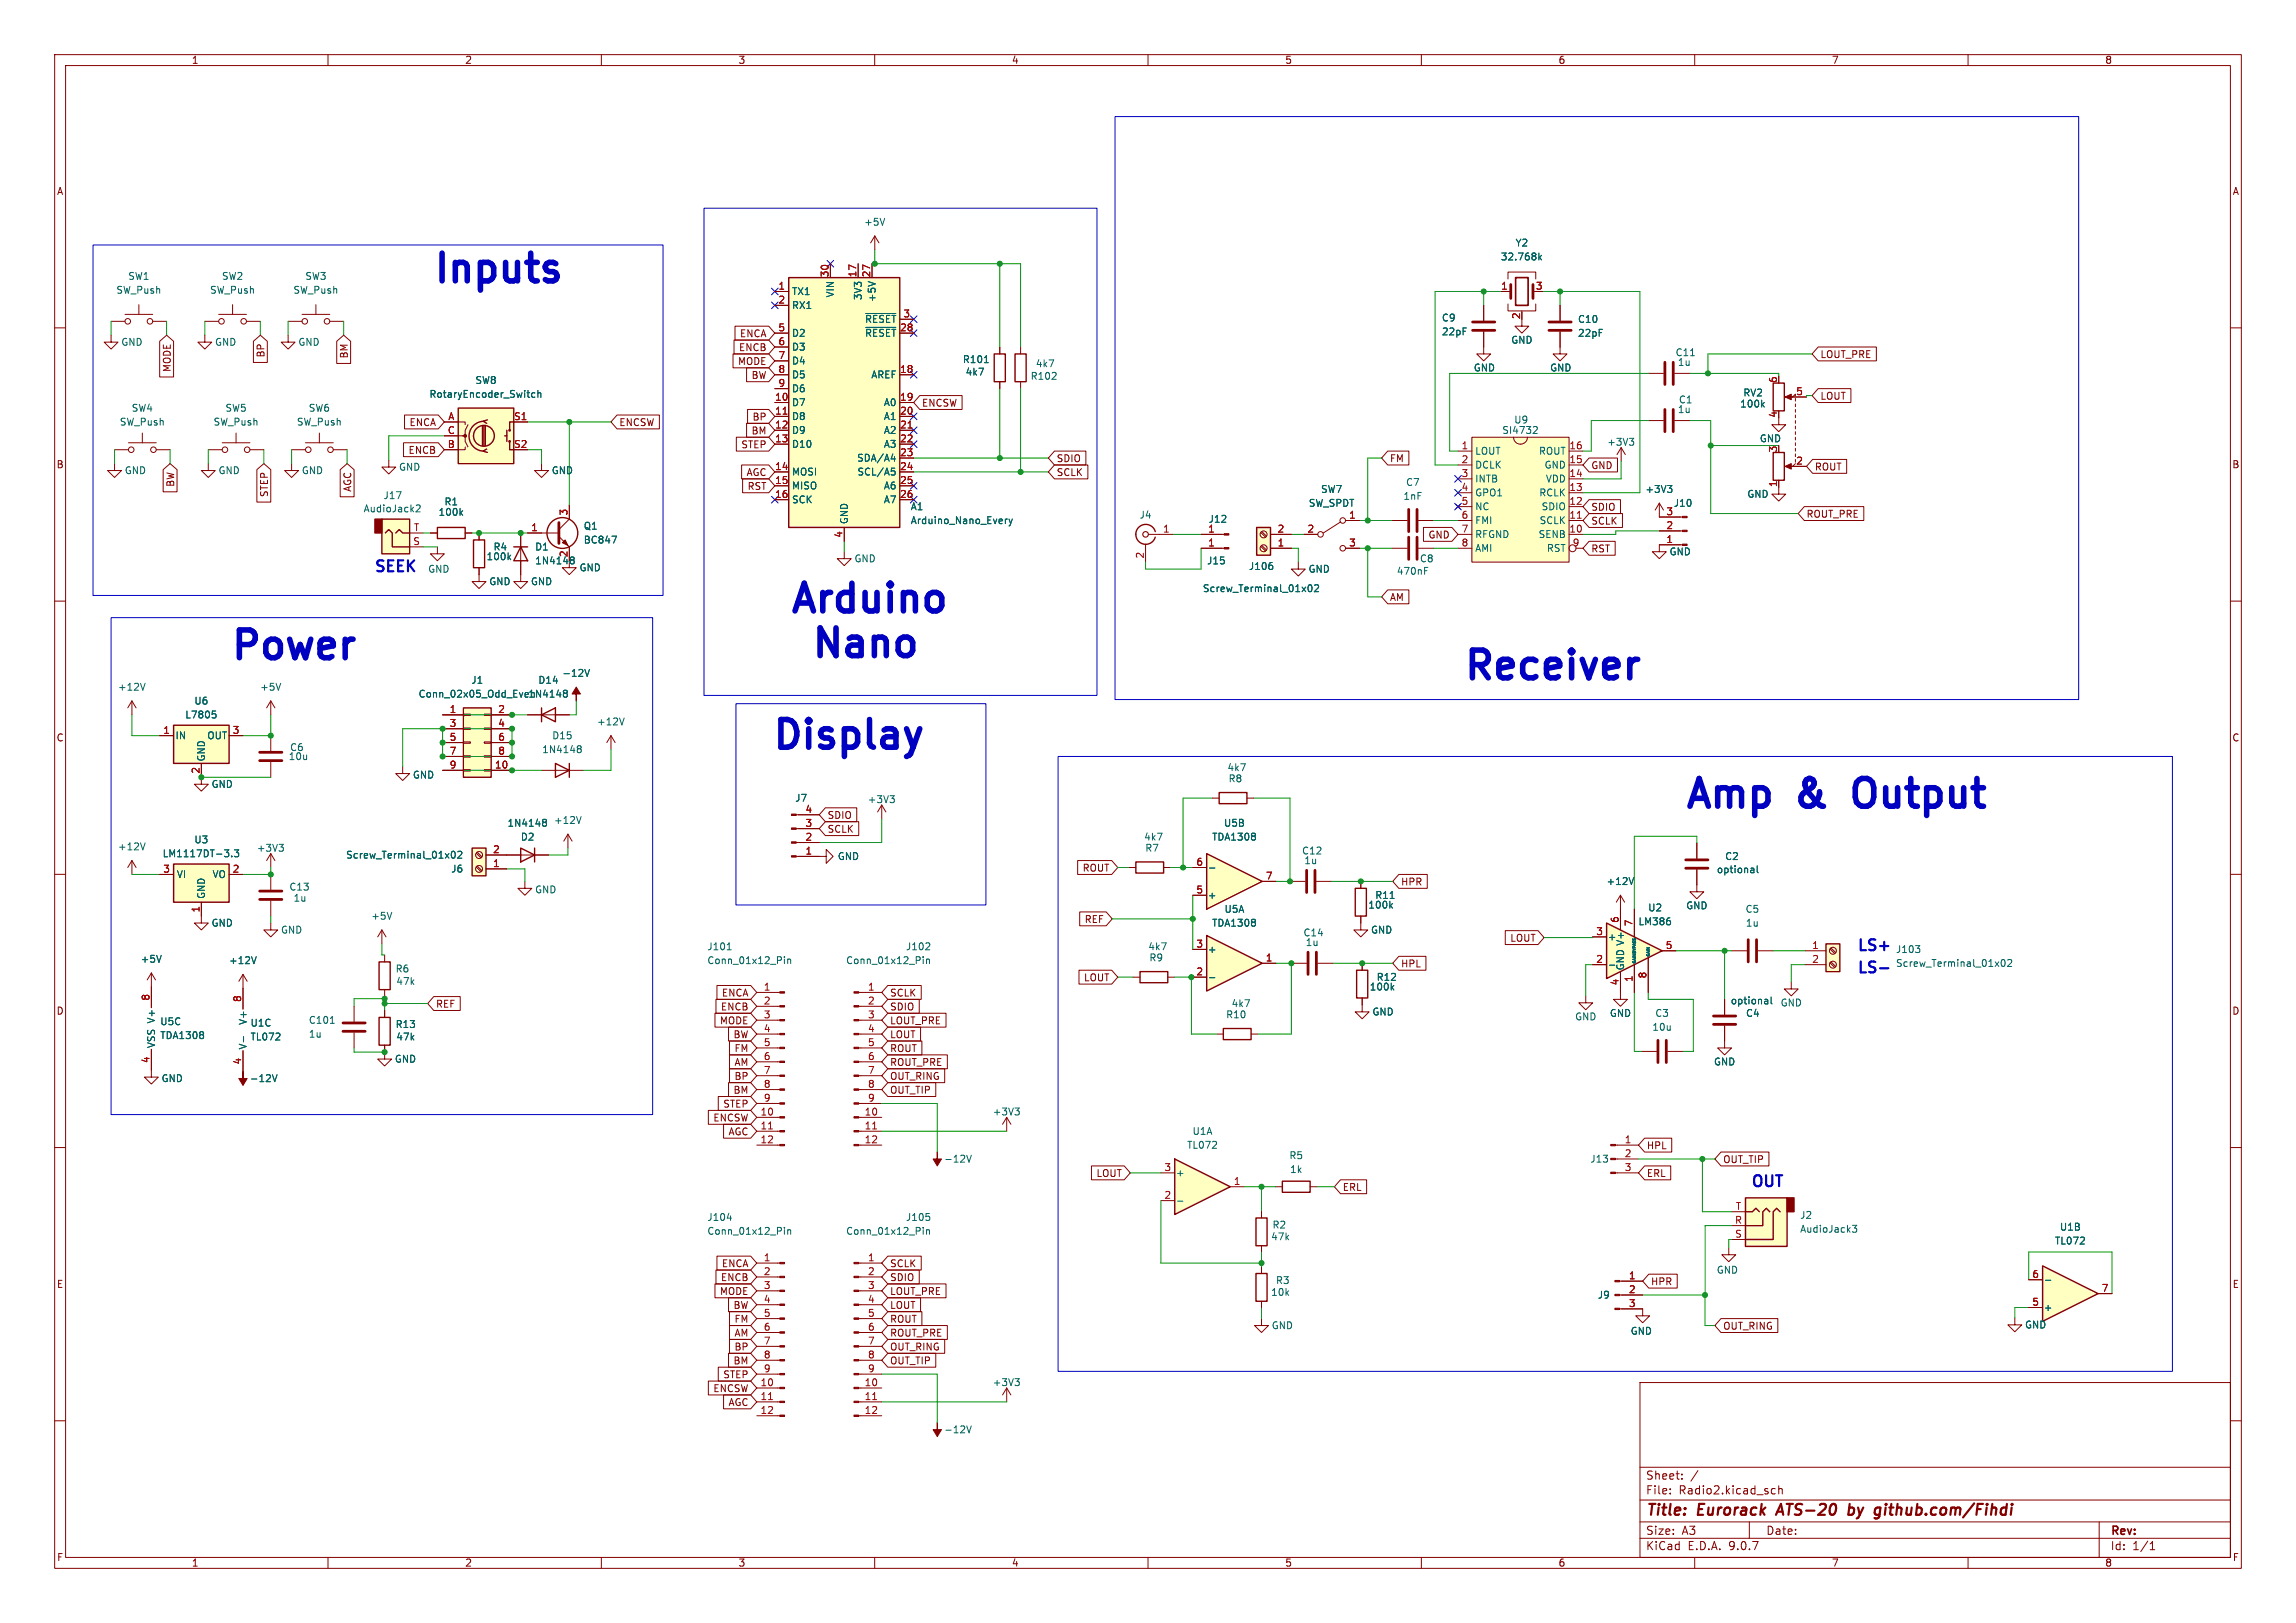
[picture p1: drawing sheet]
<svg xmlns="http://www.w3.org/2000/svg" width="420mm" height="297mm" viewBox="0 0 420 297" stroke-linecap="round" stroke-linejoin="round" font-family="sans-serif">
<defs><g id="words">
<g font-size="7.1" fill="#0000c2">
<text x="79" y="52.1">Inputs</text>
<text x="144.3" y="112.5">Arduino</text>
<text x="41.9" y="121">Power</text>
<text x="150.2" y="120.7">Nano</text>
<text x="267.5" y="124.7">Receiver</text>
<text x="141" y="137.4">Display</text>
<text x="308" y="148.2">Amp</text>
<text x="329.6" y="148.2">&amp;</text>
<text x="341.8" y="148.2">Output</text>
</g>
<g font-size="2.8" fill="#0000c2">
<text x="68.2" y="105.2">SEEK</text>
<text x="339.5" y="174.6">LS+</text>
<text x="339.5" y="178.6">LS-</text>
<text x="320.1" y="217.8">OUT</text>
</g>
<g font-size="2.8" fill="#840000">
<text x="301" y="277.9">Title:</text>
<text x="310.6" y="277.9">Eurorack</text>
<text x="326" y="277.9">ATS-20</text>
<text x="339.8" y="277.9">by</text>
<text x="345.4" y="277.9">github.com/Fihdi</text>
</g>
<g font-size="2.1" fill="#840000">
<text x="301" y="273.7">File:</text>
<text x="301" y="271">Sheet:</text>
<text x="307.1" y="273.7">Radio2.kicad_sch</text>
<text x="301" y="281.1">Size:</text>
<text x="307.6" y="281.1">A3</text>
<text x="323" y="281.1">Date:</text>
<text x="386" y="281.3">Rev:</text>
<text x="301" y="283.9">KiCad</text>
<text x="308.7" y="283.9">E.D.A.</text>
<text x="316.3" y="283.9">9.0.7</text>
<text x="386" y="283.9">Id:</text>
<text x="390.1" y="283.9">1/1</text>
</g>
<g font-size="1.8" fill="#840000">
<text x="35" y="11.9">1</text>
<text x="85" y="11.9">2</text>
<text x="135" y="11.9">3</text>
<text x="185" y="11.9">4</text>
<text x="235" y="11.9">5</text>
<text x="285" y="11.9">6</text>
<text x="335" y="11.9">7</text>
<text x="385" y="11.9">8</text>
<text x="10.3" y="35.9">A</text>
<text x="408.3" y="35.9">A</text>
<text x="48.6" y="65.5" transform="rotate(-90 48.6 65.5)">BP</text>
<text x="63.8" y="65.7" transform="rotate(-90 63.8 65.7)">BM</text>
<text x="135.1" y="64.5">ENCB</text>
<text x="135.3" y="61.9">ENCA</text>
<text x="332.9" y="65.7">LOUT_PRE</text>
<text x="31.4" y="68.2" transform="rotate(-90 31.4 68.2)">MODE</text>
<text x="134.9" y="67">MODE</text>
<text x="137.4" y="69.5">BW</text>
<text x="137.6" y="77.2">BP</text>
<text x="168.6" y="74.6">ENCSW</text>
<text x="332.9" y="73.3">LOUT</text>
<text x="74.6" y="83.3">ENCB</text>
<text x="74.8" y="78.2">ENCA</text>
<text x="113.2" y="78.2">ENCSW</text>
<text x="135.5" y="82.2">STEP</text>
<text x="137.4" y="79.7">BM</text>
<text x="10.3" y="85.9">B</text>
<text x="32.1" y="89.2" transform="rotate(-90 32.1 89.2)">BW</text>
<text x="136.5" y="87.3">AGC</text>
<text x="136.7" y="89.9">RST</text>
<text x="193.2" y="87.3">SCLK</text>
<text x="193.2" y="84.8">SDIO</text>
<text x="254.2" y="84.8">FM</text>
<text x="291" y="86">GND</text>
<text x="331.9" y="86.3">ROUT</text>
<text x="408.2" y="85.9">B</text>
<text x="49.2" y="91.1" transform="rotate(-90 49.2 91.1)">STEP</text>
<text x="64.5" y="90.1" transform="rotate(-90 64.5 90.1)">AGC</text>
<text x="291" y="93.7">SDIO</text>
<text x="330.4" y="94.9">ROUT_PRE</text>
<text x="261.2" y="98.7">GND</text>
<text x="291" y="101.3">RST</text>
<text x="291" y="96.2">SCLK</text>
<text x="254.2" y="110.2">AM</text>
<text x="10.3" y="135.9">C</text>
<text x="408.2" y="135.9">C</text>
<text x="151.3" y="152.6">SCLK</text>
<text x="151.3" y="150.1">SDIO</text>
<text x="197.9" y="159.7">ROUT</text>
<text x="256.2" y="162.2">HPR</text>
<text x="198.3" y="169.1">REF</text>
<text x="276.2" y="172.5">LOUT</text>
<text x="198.2" y="179.8">LOUT</text>
<text x="256.2" y="177.2">HPL</text>
<text x="10.3" y="185.9">D</text>
<text x="79.7" y="184.6">REF</text>
<text x="131.8" y="185.1">ENCB</text>
<text x="132" y="182.6">ENCA</text>
<text x="162.7" y="185.1">SDIO</text>
<text x="162.7" y="182.6">SCLK</text>
<text x="408.2" y="185.9">D</text>
<text x="131.6" y="187.6">MODE</text>
<text x="134.1" y="190.2">BW</text>
<text x="162.7" y="190.2">LOUT</text>
<text x="162.7" y="187.6">LOUT_PRE</text>
<text x="134.3" y="197.8">BP</text>
<text x="134.3" y="195.3">AM</text>
<text x="134.3" y="192.7">FM</text>
<text x="162.7" y="195.3">ROUT_PRE</text>
<text x="162.7" y="192.7">ROUT</text>
<text x="162.7" y="197.8">OUT_RING</text>
<text x="132.2" y="202.9">STEP</text>
<text x="134.1" y="200.3">BM</text>
<text x="162.7" y="200.3">OUT_TIP</text>
<text x="130.4" y="205.4">ENCSW</text>
<text x="133.2" y="208">AGC</text>
<text x="200.5" y="215.6">LOUT</text>
<text x="301.1" y="215.6">ERL</text>
<text x="301.1" y="210.5">HPL</text>
<text x="315.1" y="213">OUT_TIP</text>
<text x="245.5" y="218.1">ERL</text>
<text x="132" y="232.1">ENCA</text>
<text x="162.7" y="232.1">SCLK</text>
<text x="10.3" y="235.9">E</text>
<text x="131.6" y="237.2">MODE</text>
<text x="131.8" y="234.6">ENCB</text>
<text x="134.1" y="239.7">BW</text>
<text x="162.7" y="239.7">LOUT</text>
<text x="162.7" y="234.6">SDIO</text>
<text x="162.7" y="237.2">LOUT_PRE</text>
<text x="301.9" y="235.4">HPR</text>
<text x="408.3" y="235.9">E</text>
<text x="134.3" y="242.3">FM</text>
<text x="134.3" y="244.8">AM</text>
<text x="162.7" y="244.8">ROUT_PRE</text>
<text x="162.7" y="242.3">ROUT</text>
<text x="315.1" y="243.5">OUT_RING</text>
<text x="134.1" y="249.9">BM</text>
<text x="134.3" y="247.3">BP</text>
<text x="162.7" y="247.3">OUT_RING</text>
<text x="162.7" y="249.9">OUT_TIP</text>
<text x="130.4" y="255">ENCSW</text>
<text x="132.2" y="252.4">STEP</text>
<text x="133.2" y="257.5">AGC</text>
<text x="10.3" y="285.9">F</text>
<text x="35" y="286.9">1</text>
<text x="85" y="286.9">2</text>
<text x="135" y="286.9">3</text>
<text x="185" y="286.9">4</text>
<text x="235" y="286.9">5</text>
<text x="285" y="286.9">6</text>
<text x="335" y="286.9">7</text>
<text x="385" y="286.9">8</text>
<text x="408.3" y="285.9">F</text>
</g>
<g font-size="1.8" fill="#006464">
<text x="158" y="41.5">+5V</text>
<text x="274.4" y="47.9">32.768k</text>
<text x="277.1" y="45.3">Y2</text>
<text x="21.2" y="53.9">SW_Push</text>
<text x="23.4" y="51.4">SW1</text>
<text x="38.3" y="53.9">SW_Push</text>
<text x="40.5" y="51.4">SW2</text>
<text x="53.6" y="53.9">SW_Push</text>
<text x="55.7" y="51.4">SW3</text>
<text x="144.8" y="54.2">TX1</text>
<text x="144.8" y="56.7">RX1</text>
<text x="152.8" y="54.5" transform="rotate(-90 152.8 54.5)">VIN</text>
<text x="157.8" y="55" transform="rotate(-90 157.8 55)">3V3</text>
<text x="158.1" y="59.3">~{RESET}</text>
<text x="160.4" y="55.4" transform="rotate(-90 160.4 55.4)">+5V</text>
<text x="263.7" y="59">C9</text>
<text x="288.6" y="59.3">C10</text>
<text x="22.1" y="63.5">GND</text>
<text x="39.2" y="63.5">GND</text>
<text x="54.5" y="63.5">GND</text>
<text x="144.8" y="61.8">D2</text>
<text x="144.8" y="64.4">D3</text>
<text x="158.1" y="61.8">~{RESET}</text>
<text x="263.7" y="61.6">22pF</text>
<text x="276.3" y="63.1">GND</text>
<text x="288.6" y="61.8">22pF</text>
<text x="306.4" y="65.4">C11</text>
<text x="86.9" y="70.5">SW8</text>
<text x="144.8" y="66.9">D4</text>
<text x="144.8" y="69.4">D5</text>
<text x="144.8" y="72">D6</text>
<text x="159.3" y="69.4">AREF</text>
<text x="176" y="66.6">R101</text>
<text x="176.5" y="68.9">4k7</text>
<text x="188.4" y="69.7">R102</text>
<text x="189.4" y="67.4">4k7</text>
<text x="269.5" y="68.2">GND</text>
<text x="283.5" y="68.2">GND</text>
<text x="306.8" y="67.2">1u</text>
<text x="24" y="75.5">SW4</text>
<text x="41.1" y="75.5">SW5</text>
<text x="56.4" y="75.5">SW6</text>
<text x="78.5" y="73">RotaryEncoder_Switch</text>
<text x="144.8" y="74.5">D7</text>
<text x="144.8" y="77.1">D8</text>
<text x="161.6" y="74.5">A0</text>
<text x="161.6" y="77.1">A1</text>
<text x="276.9" y="77.7">U9</text>
<text x="306.8" y="75.8">1u</text>
<text x="307" y="74">C1</text>
<text x="318.2" y="74.8">100k</text>
<text x="318.8" y="72.7">RV2</text>
<text x="21.8" y="78.1">SW_Push</text>
<text x="39" y="78.1">SW_Push</text>
<text x="54.2" y="78.1">SW_Push</text>
<text x="144.8" y="79.6">D9</text>
<text x="144.8" y="82.1">D10</text>
<text x="161.6" y="79.6">A2</text>
<text x="161.6" y="82.1">A3</text>
<text x="269.7" y="83.4">LOUT</text>
<text x="274.7" y="79.6">SI4732</text>
<text x="281.4" y="83.4">ROUT</text>
<text x="293.9" y="81.8">+3V3</text>
<text x="321.8" y="81.1">GND</text>
<text x="22.7" y="87">GND</text>
<text x="39.9" y="87">GND</text>
<text x="55.1" y="87">GND</text>
<text x="72.9" y="86.3">GND</text>
<text x="100.8" y="87">GND</text>
<text x="144.8" y="87.2">MOSI</text>
<text x="144.8" y="89.8">MISO</text>
<text x="156.7" y="84.7">SDA/A4</text>
<text x="156.7" y="87.2">SCL/A5</text>
<text x="161.6" y="89.8">A6</text>
<text x="257.1" y="89.1">C7</text>
<text x="269.7" y="86">DCLK</text>
<text x="269.7" y="88.5">INTB</text>
<text x="282.4" y="86">GND</text>
<text x="282.7" y="88.5">VDD</text>
<text x="66.4" y="94">AudioJack2</text>
<text x="70.1" y="91.5">J17</text>
<text x="80.1" y="94.6">100k</text>
<text x="81.2" y="92.7">R1</text>
<text x="144.8" y="92.3">SCK</text>
<text x="161.6" y="92.3">A7</text>
<text x="166.5" y="93.6">A1</text>
<text x="208.4" y="95.1">J4</text>
<text x="221" y="95.9">J12</text>
<text x="239.3" y="92.9">SW_SPDT</text>
<text x="241.5" y="90.4">SW7</text>
<text x="256.6" y="91.7">1nF</text>
<text x="269.7" y="91">GPO1</text>
<text x="269.7" y="93.6">NC</text>
<text x="281.5" y="91">RCLK</text>
<text x="281.9" y="93.6">SDIO</text>
<text x="300.9" y="90.4">+3V3</text>
<text x="306.1" y="92.9">J10</text>
<text x="319.5" y="91.3">GND</text>
<text x="90.2" y="100.9">R4</text>
<text x="97.8" y="100.9">D1</text>
<text x="106.7" y="99.7">BC847</text>
<text x="106.7" y="97.1">Q1</text>
<text x="155.3" y="96" transform="rotate(-90 155.3 96)">GND</text>
<text x="166.5" y="96.1">Arduino_Nano_Every</text>
<text x="269.7" y="96.1">FMI</text>
<text x="269.7" y="98.7">RFGND</text>
<text x="269.7" y="101.2">AMI</text>
<text x="281.3" y="98.7">SENB</text>
<text x="281.5" y="96.1">SCLK</text>
<text x="282.9" y="101.2">RST</text>
<text x="305.3" y="101.8">GND</text>
<text x="78.2" y="105">GND</text>
<text x="88.9" y="102.7">100k</text>
<text x="89.4" y="107.3">GND</text>
<text x="97" y="107.3">GND</text>
<text x="97.8" y="103.5">1N4148</text>
<text x="103.9" y="102.1" transform="rotate(-90 103.9 102.1)">2</text>
<text x="105.9" y="104.7">GND</text>
<text x="156.2" y="103.1">GND</text>
<text x="220.7" y="103.5">J15</text>
<text x="228.4" y="104.5">J106</text>
<text x="239.3" y="105">GND</text>
<text x="255.4" y="105.4">470nF</text>
<text x="259.6" y="103.1">C8</text>
<text x="219.9" y="108.6">Screw_Terminal_01x02</text>
<text x="86.1" y="125.3">J1</text>
<text x="98.4" y="125.3">D14</text>
<text x="102.8" y="124.1">-12V</text>
<text x="21.5" y="126.6">+12V</text>
<text x="33.8" y="131.7">L7805</text>
<text x="35.5" y="129.1">U6</text>
<text x="47.5" y="126.6">+5V</text>
<text x="76.5" y="127.9">Conn_02x05_Odd_Even 1N4148</text>
<text x="32" y="135.5">IN</text>
<text x="37.8" y="135.5">OUT</text>
<text x="53" y="137.6">C6</text>
<text x="100.9" y="135.5">D15</text>
<text x="109.1" y="132.9">+12V</text>
<text x="37.7" y="139.4" transform="rotate(-90 37.7 139.4)">GND</text>
<text x="52.7" y="139.3">10u</text>
<text x="75.4" y="142.7">GND</text>
<text x="99.1" y="138">1N4148</text>
<text x="224.4" y="141.3">4k7</text>
<text x="224.6" y="143.4">R8</text>
<text x="38.6" y="144.4">GND</text>
<text x="145.4" y="146.9">J7</text>
<text x="158.6" y="147.2">+3V3</text>
<text x="21.5" y="155.8">+12V</text>
<text x="35.5" y="154.5">U3</text>
<text x="92.7" y="151.5">1N4148</text>
<text x="95.2" y="154">D2</text>
<text x="101.2" y="151">+12V</text>
<text x="209.2" y="154">4k7</text>
<text x="221.6" y="154">TDA1308</text>
<text x="223.8" y="151.5">U5B</text>
<text x="29.7" y="157.1">LM1117DT-3.3</text>
<text x="32.3" y="160.9">VI</text>
<text x="38.8" y="160.9">VO</text>
<text x="46.9" y="156.1">+3V3</text>
<text x="63.2" y="157.3">Screw_Terminal_01x02</text>
<text x="82.4" y="159.9">J6</text>
<text x="153.2" y="157.6">GND</text>
<text x="209.4" y="156.1">R7</text>
<text x="238.1" y="156.6">C12</text>
<text x="238.5" y="158.3">1u</text>
<text x="314" y="160">optional</text>
<text x="315.5" y="157.6">C2</text>
<text x="37.7" y="164.6" transform="rotate(-90 37.7 164.6)">GND</text>
<text x="52.8" y="163.2">C13</text>
<text x="53.6" y="165.2">1u</text>
<text x="97.8" y="163.7">GND</text>
<text x="220.9" y="164.7">+</text>
<text x="223.9" y="167.2">U5A</text>
<text x="250.2" y="166.5">100k</text>
<text x="251.5" y="164.7">R11</text>
<text x="293.8" y="162.2">+12V</text>
<text x="301.4" y="167">U2</text>
<text x="308.4" y="166.6">GND</text>
<text x="319.2" y="167.2">C5</text>
<text x="38.6" y="169.8">GND</text>
<text x="51.3" y="171">GND</text>
<text x="67.8" y="168.5">+5V</text>
<text x="221.6" y="169.8">TDA1308</text>
<text x="238.3" y="171.6">C14</text>
<text x="238.7" y="173.3">1u</text>
<text x="250.7" y="171">GND</text>
<text x="294" y="172.3">+</text>
<text x="299.6" y="169.5">LM386</text>
<text x="319.3" y="169.8">1u</text>
<text x="25.6" y="176.4">+5V</text>
<text x="41.8" y="176.6">+12V</text>
<text x="72.3" y="178.2">R6</text>
<text x="129.3" y="174.1">J101</text>
<text x="129.3" y="176.6">Conn_01x12_Pin</text>
<text x="154.7" y="176.6">Conn_01x12_Pin</text>
<text x="165.6" y="174.1">J102</text>
<text x="210" y="174.1">4k7</text>
<text x="210.2" y="176.1">R9</text>
<text x="220.9" y="174.6">+</text>
<text x="251.7" y="179.7">R12</text>
<text x="297.3" y="177.7" transform="rotate(-90 297.3 177.7)">GND V+</text>
<text x="346.7" y="174.6">J103</text>
<text x="346.7" y="177.1">Screw_Terminal_01x02</text>
<text x="72.4" y="180.4">47k</text>
<text x="225.2" y="184.5">4k7</text>
<text x="250.5" y="181.5">100k</text>
<text x="316.5" y="184">optional</text>
<text x="325.6" y="184.4">GND</text>
<text x="28.5" y="191.9" transform="rotate(-90 28.5 191.9)">VSS V+</text>
<text x="29.2" y="187.8">U5C</text>
<text x="29.2" y="190.3">TDA1308</text>
<text x="45.3" y="187.6" transform="rotate(-90 45.3 187.6)">V+</text>
<text x="45.7" y="188.1">U1C</text>
<text x="45.7" y="190.6">TL072</text>
<text x="56.4" y="187.6">C101</text>
<text x="56.4" y="190.1">1u</text>
<text x="72.3" y="188.3">R13</text>
<text x="72.4" y="190.6">47k</text>
<text x="224.2" y="186.5">R10</text>
<text x="250.9" y="186">GND</text>
<text x="288" y="186.9">GND</text>
<text x="294.4" y="186.3">GND</text>
<text x="302.2" y="188.8">10u</text>
<text x="302.7" y="186.3">C3</text>
<text x="319.3" y="186.3">C4</text>
<text x="45.3" y="192.2" transform="rotate(-90 45.3 192.2)">V-</text>
<text x="72.1" y="194.7">GND</text>
<text x="313.4" y="195.2">GND</text>
<text x="29.5" y="198.2">GND</text>
<text x="45.6" y="198.2">-12V</text>
<text x="181.5" y="204.3">+3V3</text>
<text x="218" y="207.9">U1A</text>
<text x="172.6" y="213">-12V</text>
<text x="215" y="215.5">+</text>
<text x="217.1" y="210.4">TL072</text>
<text x="235.8" y="212.3">R5</text>
<text x="235.9" y="214.9">1k</text>
<text x="290.8" y="213">J13</text>
<text x="129.3" y="223.6">J104</text>
<text x="129.3" y="226.2">Conn_01x12_Pin</text>
<text x="154.7" y="226.2">Conn_01x12_Pin</text>
<text x="165.6" y="223.6">J105</text>
<text x="232.4" y="227.2">47k</text>
<text x="232.7" y="225">R2</text>
<text x="329.2" y="223.2">J2</text>
<text x="329.2" y="225.8">AudioJack3</text>
<text x="375.8" y="227.9">TL072</text>
<text x="376.7" y="225.4">U1B</text>
<text x="313.9" y="233.3">GND</text>
<text x="232.4" y="237.3">10k</text>
<text x="233.3" y="235.2">R3</text>
<text x="292.2" y="237.8">J9</text>
<text x="232.5" y="243.4">GND</text>
<text x="298.2" y="244.4">GND</text>
<text x="370.3" y="243.3">GND</text>
<text x="373.8" y="240.1">+</text>
<text x="181.5" y="253.8">+3V3</text>
<text x="172.6" y="262.5">-12V</text>
</g>
<g font-size="1.8" fill="#a90000">
<text x="142.3" y="53.1">1</text>
<text x="151.6" y="50.8" transform="rotate(-90 151.6 50.8)">30</text>
<text x="156.7" y="50.8" transform="rotate(-90 156.7 50.8)">17</text>
<text x="159.3" y="50.8" transform="rotate(-90 159.3 50.8)">27</text>
<text x="274.5" y="53.1">1</text>
<text x="280.9" y="53.1">3</text>
<text x="142.3" y="55.6">2</text>
<text x="165.2" y="58.2">3</text>
<text x="278.1" y="58.5" transform="rotate(-90 278.1 58.5)">2</text>
<text x="142.3" y="60.7">5</text>
<text x="142.3" y="63.2">6</text>
<text x="142.3" y="65.8">7</text>
<text x="164.6" y="60.7">28</text>
<text x="142.3" y="68.3">8</text>
<text x="142.3" y="70.9">9</text>
<text x="164.6" y="68.3">18</text>
<text x="325.1" y="70.2" transform="rotate(-90 325.1 70.2)">6</text>
<text x="81.9" y="77">A</text>
<text x="93.9" y="77">S1</text>
<text x="141.7" y="73.4">10</text>
<text x="141.7" y="75.9">11</text>
<text x="164.6" y="73.4">19</text>
<text x="164.6" y="75.9">20</text>
<text x="325.1" y="76.5" transform="rotate(-90 325.1 76.5)">4</text>
<text x="328.5" y="72.4">5</text>
<text x="81.8" y="79.5">C</text>
<text x="81.8" y="82">B</text>
<text x="93.9" y="82">S2</text>
<text x="141.7" y="78.5">12</text>
<text x="141.7" y="81">13</text>
<text x="164.6" y="78.5">21</text>
<text x="164.6" y="81">22</text>
<text x="164.6" y="83.6">23</text>
<text x="267.3" y="82.3">1</text>
<text x="287" y="82.3">16</text>
<text x="325.1" y="82.9" transform="rotate(-90 325.1 82.9)">3</text>
<text x="141.7" y="86.1">14</text>
<text x="141.7" y="88.6">15</text>
<text x="164.6" y="86.1">24</text>
<text x="164.6" y="88.6">25</text>
<text x="267.3" y="84.8">2</text>
<text x="267.3" y="87.4">3</text>
<text x="267.3" y="89.9">4</text>
<text x="287" y="84.8">15</text>
<text x="287" y="87.4">14</text>
<text x="287" y="89.9">13</text>
<text x="325.1" y="89.2" transform="rotate(-90 325.1 89.2)">1</text>
<text x="328.5" y="85.1">2</text>
<text x="103.9" y="94.4" transform="rotate(-90 103.9 94.4)">3</text>
<text x="141.7" y="91.2">16</text>
<text x="164.6" y="91.2">26</text>
<text x="246.7" y="95">1</text>
<text x="267.3" y="92.5">5</text>
<text x="267.3" y="95">6</text>
<text x="287" y="92.5">12</text>
<text x="287" y="95">11</text>
<text x="304.7" y="94.4">3</text>
<text x="75.5" y="99.8">S</text>
<text x="75.6" y="97.3">T</text>
<text x="97.1" y="97.3">1</text>
<text x="154.2" y="98.5" transform="rotate(-90 154.2 98.5)">4</text>
<text x="212.7" y="97.5">1</text>
<text x="220.9" y="100.1">1</text>
<text x="220.9" y="97.5">1</text>
<text x="233.6" y="100.1">1</text>
<text x="233.6" y="97.5">2</text>
<text x="239.1" y="97.5">2</text>
<text x="246.7" y="100.1">3</text>
<text x="267.3" y="97.5">7</text>
<text x="267.3" y="100.1">8</text>
<text x="287" y="97.5">10</text>
<text x="287.6" y="100.1">9</text>
<text x="304.7" y="99.4">1</text>
<text x="304.7" y="96.9">2</text>
<text x="209.3" y="102.3" transform="rotate(-90 209.3 102.3)">2</text>
<text x="82.2" y="130.6">1</text>
<text x="91" y="130.6">2</text>
<text x="29.8" y="134.4">1</text>
<text x="42.5" y="134.4">3</text>
<text x="82.2" y="133.1">3</text>
<text x="82.2" y="135.6">5</text>
<text x="91" y="133.1">4</text>
<text x="91" y="135.6">6</text>
<text x="36.6" y="141.7" transform="rotate(-90 36.6 141.7)">2</text>
<text x="82.2" y="138.2">7</text>
<text x="82.2" y="140.7">9</text>
<text x="90.4" y="140.7">10</text>
<text x="91" y="138.2">8</text>
<text x="147.2" y="148.8">4</text>
<text x="147.2" y="153.9">2</text>
<text x="147.2" y="151.4">3</text>
<text x="29.8" y="159.8">3</text>
<text x="42.5" y="159.8">2</text>
<text x="90.1" y="158.8">1</text>
<text x="90.1" y="156.2">2</text>
<text x="147.2" y="156.5">1</text>
<text x="218.7" y="158.5">6</text>
<text x="231.4" y="161">7</text>
<text x="36.6" y="167.1" transform="rotate(-90 36.6 167.1)">1</text>
<text x="218.7" y="163.6">5</text>
<text x="218.7" y="173.5">3</text>
<text x="291.9" y="171.2">3</text>
<text x="296.2" y="169" transform="rotate(-90 296.2 169)">6</text>
<text x="298.7" y="169.6" transform="rotate(-90 298.7 169.6)">7</text>
<text x="304.6" y="173.7">5</text>
<text x="331.4" y="173.7">1</text>
<text x="218.7" y="178.6">2</text>
<text x="231.4" y="176">1</text>
<text x="291.9" y="176.3">2</text>
<text x="298.7" y="179.8" transform="rotate(-90 298.7 179.8)">1</text>
<text x="301.2" y="179.1" transform="rotate(-90 301.2 179.1)">8</text>
<text x="331.4" y="176.3">2</text>
<text x="27.4" y="183.2" transform="rotate(-90 27.4 183.2)">8</text>
<text x="44.2" y="183.5" transform="rotate(-90 44.2 183.5)">8</text>
<text x="139.6" y="181.4">1</text>
<text x="139.6" y="183.9">2</text>
<text x="158.7" y="181.4">1</text>
<text x="158.7" y="183.9">2</text>
<text x="296.2" y="180.4" transform="rotate(-90 296.2 180.4)">4</text>
<text x="139.6" y="186.4">3</text>
<text x="139.6" y="189">4</text>
<text x="139.6" y="191.5">5</text>
<text x="158.7" y="186.4">3</text>
<text x="158.7" y="189">4</text>
<text x="158.7" y="191.5">5</text>
<text x="27.4" y="194.6" transform="rotate(-90 27.4 194.6)">4</text>
<text x="44.2" y="194.9" transform="rotate(-90 44.2 194.9)">4</text>
<text x="139.6" y="194.1">6</text>
<text x="139.6" y="196.6">7</text>
<text x="158.7" y="194.1">6</text>
<text x="158.7" y="196.6">7</text>
<text x="139.6" y="199.1">8</text>
<text x="139.6" y="201.7">9</text>
<text x="158.7" y="199.1">8</text>
<text x="158.7" y="201.7">9</text>
<text x="139" y="204.2">10</text>
<text x="139" y="206.8">11</text>
<text x="139" y="209.3">12</text>
<text x="158.1" y="204.2">10</text>
<text x="158.1" y="206.8">11</text>
<text x="158.1" y="209.3">12</text>
<text x="297.1" y="209.3">1</text>
<text x="212.9" y="214.4">3</text>
<text x="297.1" y="211.8">2</text>
<text x="297.1" y="214.4">3</text>
<text x="212.9" y="219.5">2</text>
<text x="225.6" y="216.9">1</text>
<text x="317.4" y="221.5">T</text>
<text x="317.3" y="224">R</text>
<text x="317.3" y="226.6">S</text>
<text x="139.6" y="230.9">1</text>
<text x="139.6" y="233.4">2</text>
<text x="158.7" y="230.9">1</text>
<text x="158.7" y="233.4">2</text>
<text x="371.7" y="233.9">6</text>
<text x="139.6" y="236">3</text>
<text x="139.6" y="238.5">4</text>
<text x="158.7" y="236">3</text>
<text x="158.7" y="238.5">4</text>
<text x="297.9" y="234.2">1</text>
<text x="297.9" y="236.7">2</text>
<text x="297.9" y="239.3">3</text>
<text x="371.7" y="239">5</text>
<text x="384.4" y="236.5">7</text>
<text x="139.6" y="241">5</text>
<text x="139.6" y="243.6">6</text>
<text x="158.7" y="241">5</text>
<text x="158.7" y="243.6">6</text>
<text x="139.6" y="246.1">7</text>
<text x="139.6" y="248.7">8</text>
<text x="139.6" y="251.2">9</text>
<text x="158.7" y="246.1">7</text>
<text x="158.7" y="248.7">8</text>
<text x="158.7" y="251.2">9</text>
<text x="139" y="253.7">10</text>
<text x="139" y="256.3">11</text>
<text x="158.1" y="253.7">10</text>
<text x="158.1" y="256.3">11</text>
<text x="139" y="258.8">12</text>
<text x="158.1" y="258.8">12</text>
</g>
<g font-size=".7" fill="#006464">
<text x="299.4" y="176.4" transform="rotate(-90 299.4 176.4)">GAINBYPASS</text>
<text x="302" y="175.1" transform="rotate(-90 302 175.1)">GAIN</text>
</g>
</g></defs>
<g fill="none" stroke="#840000" stroke-width=".18">
<path d="M10 10h400v277h-400zM12 12h396v273h-396zM60 10v2M110 10v2M160 10v2M210 10v2M260 10v2M310 10v2M360 10v2M20.3 58.8h2.6M22.9 57.5h5M25.4 55.8v1.7"/>
<path d="M27.9 58.8h2.6M10 60h2M20.3 61.3v1.3h1.3l-1.3 1.3-1.3-1.3h1.3M408 60h2M21 84.8v1.3h1.2l-1.2 1.3-1.3-1.3h1.3M87.6 97.5v1.3M99.1 84.8v1.3h1.2l-1.2 1.3-1.3-1.3h1.3M10 110h2M80 100.1v1.2h1.3l-1.3 1.3-1.3-1.3h1.3M87.6 103.9v1.3M408 110h2M111.8 134.6l-.8 1.3"/>
<path d="M111.8 134.6l.7 1.3M111.8 134.6v2.6M10 160h2M99.1 141h7.6M145.6 156.7h4.3M145.6 154.2h4.3M145.6 151.6h4.3M145.6 149.1h4.3M161.3 147.3l-.8 1.3M161.3 147.3l.8 1.3M161.3 147.3v2.6M408 160h2"/>
<path d="M249.2 176.3v1.2M249.2 182.6v2.6h1.2l-1.2 1.2-1.3-1.2h1.3M290.1 182.2v1.3h1.2l-1.2 1.3-1.3-1.3h1.3M300.2 192.4h2.8M305.1 192.4h2.7M10 210h2M233.3 217.2h1.3M239.6 217.2h1.3M295.5 209.6h4.2M295.5 212.1h4.2M295.5 214.6h4.2M408 210h2"/>
<path d="M230.8 241.3v1.3h1.2l-1.2 1.2-1.3-1.2h1.3M300 253h108v32h-108zM10 260h2M300 278.5h108M300 274.5h108M300 268.5h108M305.5 273.2v.2M305.5 272.5v.1M307.7 270.5v.2M307.7 269.8v.1M310.6 269.1l-1.3 1.9M320 278.5v3"/>
<path d="M324.1 273.2l.2 .2 .4-.1M324.7 272.5l-.4-.1-.2 .1M325.4 272.5l.2-.1 .3 .1 .1 .9M325.4 271.9v1.5M384 278.5v6.5M408 260h2M60 285v2M110 285v2M160 285v2M210 285v2M260 285v2M300 281.5h108"/>
<path d="M310 285v2M360 285v2M393.3 283.6h.9M393.3 282.5l.4-.4v1.5"/>
<circle cx="23.4" cy="58.8" r=".51"/>
<circle cx="27.4" cy="58.8" r=".51"/>
</g>
<path d="M325.8 275.2l-.9 2M338.3 276l.2-.1 .5 .1M338.3 275.2l-.2 2M339 277a.66 .66 0 0 1-.9 .1" fill="none" stroke="#840000" stroke-width=".4"/>
<path d="M86.6 98.8h2v5.1h-2zM101.6 139.7l2.5 1.3-2.5 1.2zM104.1 139.7v2.5M248.2 177.5h2v5.1h-2zM234.6 216.2h5v2h-5z" fill="none" stroke="#840000" stroke-width=".25"/>
<g fill="none" stroke="#006464" stroke-width=".18">
<path d="M93.1 101.9l.3 .5M93.4 101.6l-.5 .5M105.7 137h.1M105.7 136.5h.4l.2 .1v.2l-.2 .2M105.8 137h.3M105.8 137l-.1 .1M106.1 137l.2 .3v.3l-.2 .1h-.4M107 122.5l.4 1.3 .4-1.3M114.2 131.4l-.4 1.3M162.8 145.6h.8l-.4 .5M163.3 146.1l.3 .2v.3l-.3 .3M254.6 180.7l.4 .5"/>
<path d="M255 180.3l-.5 .5"/>
</g>
<g fill="#840000" stroke="#840000" stroke-width=".18">
<path d="M144.8 156.6h.8v.2h-.8z"/>
<path d="M144.8 154.1h.8v.2h-.8z"/>
<path d="M144.8 151.5h.8v.3h-.8z"/>
<path d="M144.8 149h.8v.2h-.8z"/>
<path d="M294.6 209.4h.9v.3h-.9z"/>
<path d="M294.6 212h.9v.2h-.9z"/>
<path d="M294.6 214.5h.9v.3h-.9z"/>
<path d="M105.4 125.7l.8 1.3h-.8v1.3v-1.3h-.8z"/>
</g>
<path d="M303.3 190.4v4M304.8 190.4v4" fill="none" stroke="#840000" stroke-width=".51"/>
<path d="M83.8 74.7h10.2v10.1h-10.2z" fill="#ffffc2"/>
<g fill="none" stroke="#840000" stroke-width=".25">
<path d="M83.8 74.7h10.2v10.1h-10.2zM88.3 78v3.5M88.5 77.1a2.73 2.73 0 0 0-2.7 2.7 2.73 2.73 0 0 0 2.7 2.8M88.5 78v3.5M88.8 78v3.5M89.2 76.8l-.8 .3 .6 .4M92.3 79.8h.4M92.7 78.7v2.1M94 77.2h-.8v1.5M89 82.2l-.6 .4 .8 .2M93.2 80.8v1.5h.8"/>
<circle cx="88.5" cy="79.8" r="1.9"/>
<circle cx="93.2" cy="78.7" r=".13"/>
<circle cx="93.2" cy="80.8" r=".13"/>
</g>
<path d="M81.3 77.2h3.8v.5M81.3 79.8h3.8v1l.5 1M85.6 77.7l-.5 1v1.1h-.5M94 77.2h2.5M85.1 81.8v.5h-3.8M296.4 181.6v1.3h1.3l-1.3 1.3-1.3-1.3h1.3" fill="none" stroke="#840000" stroke-width=".18"/>
<circle cx="85.1" cy="79.8" r=".25" fill="#840000" stroke="#840000" stroke-width=".18"/>
<path d="M97.9 71.9h-.4l-.3 .2 .2 .6h.5M98.4 72l.2-.1h.3v.8M98.4 71.4v1.3" fill="none" stroke="#006464" stroke-width=".18"/>
<path d="M373.6 231.6l10.2 5.1-10.2 5.1z" fill="#ffffc2"/>
<g fill="none" stroke="#840000" stroke-width=".25">
<path d="M80 96.5h5.1v2.1h-5.1zM94 100.1h2.5M95.2 100.1l1.3 2.5h-2.5zM373.6 231.6l10.2 5.1-10.2 5.1z"/>
<circle cx="102.9" cy="97.5" r="2.82"/>
</g>
<g fill="none" stroke="#840000" stroke-width=".18">
<path d="M78.7 97.5h1.3M85.1 97.5h1.3M95.2 97.5v8.9h1.3l-1.3 1.3-1.2-1.3h1.2M96.5 97.5h5.7M102.2 98.2l1.9 1.9v3.8h1.3l-1.3 1.3-1.2-1.3h1.2M104.1 92.5v2.5l-1.9 1.9M87.6 105.2v1.2h1.3l-1.3 1.3-1.2-1.3h1.2M149.9 156.7h1.2v-1.3l1.3 1.3-1.3 1.3v-1.3M310.4 159.1v4.1h1.3l-1.3 1.3-1.3-1.3h1.3M310.4 154.3v2.8M96 161.3v1.3h1.3l-1.3 1.2-1.3-1.2h1.3M236 161.3h2.8"/>
<path d="M240.8 161.3h2.8M316.7 174h2.8M321.6 174h2.8M296.3 239.5h4.2v1.3h-1.3l1.3 1.3 1.3-1.3h-1.3M296.3 234.4h4.2M296.3 237h4.2M371.1 239.3h2.5M371.1 234.2h2.5M383.8 236.7h2.5M368.6 241.2v1.2h1.2l-1.2 1.3-1.3-1.3h1.3"/>
</g>
<g fill="none" stroke="#006464" stroke-width=".18">
<path d="M84.3 93.8l.3 .5M84.6 93.5l-.4 .4M111.9 98.1h.9l-.6 1.3M104.4 102.4l.2 .1M104.4 102l.4-.1 .2 .1v.2l-.2 .3M104.6 102.5h.2M104.6 102.5h-.2M104.8 102.5l.2 .2v.4l-.2 .1-.4-.1M320.6 158.9l.2 .1v.7M320.8 159.7h-.4M320.8 159.2h-.4M321.4 158.4v1.1l.2 .2"/>
<path d="M374.2 234.3h.9"/>
</g>
<g fill="#840000" stroke="#840000" stroke-width=".18">
<path d="M295.4 234.3h.9v.3h-.9z"/>
<path d="M295.4 236.9h.9v.2h-.9z"/>
<path d="M295.4 239.4h.9v.2h-.9z"/>
<path d="M102.9 99.3l.5-.5 .5 1z"/>
</g>
<path d="M102.2 95.6v3.8M239 159.3v4M240.5 159.3v4M308.4 158.9h4M308.4 157.4h4M319.8 172v4M321.3 172v4" fill="none" stroke="#840000" stroke-width=".51"/>
<path d="M220.7 156.2l10.2 5.1-10.2 5.1z" fill="#ffffc2"/>
<path d="M207.8 157.7h5.1v2.1h-5.1zM220.7 156.2l10.2 5.1-10.2 5.1zM69.3 186.2h2.1v5.1h-2.1z" fill="none" stroke="#840000" stroke-width=".25"/>
<g fill="none" stroke="#840000" stroke-width=".18">
<path d="M24.1 128.3l-.7 1.2M24.1 128.3l.8 1.2M24.1 128.3v2.5M36.8 142.2v1.3h1.3l-1.3 1.3-1.2-1.3h1.2M206.5 158.8h1.3M212.9 158.8h1.2M218.2 158.8h2.5M218.2 163.8h2.5M230.9 161.3h2.5M44.4 180.8v3.9M44.4 192.3v3.8M64.8 184.2v2.7"/>
<path d="M64.8 189v2.8M70.4 191.3v2.5h1.2l-1.2 1.3-1.3-1.3h1.3M70.4 184.9v1.3"/>
</g>
<path d="M26.5 125l-.4 1.3M221.3 158.8h.9M229.6 152.6v.3M229.6 153.1v.5M44.5 189.7v1M49.8 196.7l.5 1.2 .4-1.2M60.4 187.3h.8" fill="none" stroke="#006464" stroke-width=".18"/>
<path d="M44.4 196.1v1.3h.8l-.8 1.2-.7-1.2h.7z" fill="#840000" stroke="#840000" stroke-width=".18"/>
<path d="M62.7 188.7h4.1M62.7 187.2h4.1" fill="none" stroke="#840000" stroke-width=".51"/>
<path d="M31.7 132.7h10.2v7h-10.2z" fill="#ffffc2"/>
<path d="M31.7 132.7h10.2v7h-10.2z" fill="none" stroke="#840000" stroke-width=".25"/>
<path d="M29.2 134.6h2.5M36.8 139.7v2.5M41.9 134.6h2.5M24.1 157.5l-.7 1.3M24.1 157.5l.8 1.3M24.1 157.5v2.5" fill="none" stroke="#840000" stroke-width=".18"/>
<path d="M38.9 130.1h.6M39 130.6h.3l.2 .2-.1 .5-.4 .1M26.5 154.2l-.4 1.3" fill="none" stroke="#006464" stroke-width=".18"/>
<path d="M31.7 158.1h10.2v7h-10.2z" fill="#ffffc2"/>
<path d="M31.7 158.1h10.2v7h-10.2zM223 145h5.1v2.1h-5.1z" fill="none" stroke="#840000" stroke-width=".25"/>
<g fill="none" stroke="#840000" stroke-width=".18">
<path d="M154.4 101v1.2h1.3l-1.3 1.3-1.2-1.3h1.2M221.7 146.1h1.3M228.1 146.1h1.3M27.7 178.1l-.8 1.2M27.7 178.1l.7 1.2M27.7 178.1v6.3M29.2 160h2.5M36.8 165.1v2.5M41.9 160h2.5M44.4 178.3l-.7 1.3M44.4 178.3l.8 1.3M44.4 178.3v2.5"/>
<path d="M49.5 168.9v1.3h1.3l-1.3 1.3-1.2-1.3h1.2M236.2 176.3h2.8M241 176.3h2.8M27.7 192v5.1h1.3l-1.3 1.3-1.3-1.3h1.3"/>
</g>
<path d="M42.4 156.7v.1M42.9 155.5h.8l-.5 .5 .4 .1v.6l-.2 .1-.5-.1M29.5 174.8l-.4 1.3M46.9 175.1l-.5 1.2M37.2 188.9v.3M37.2 189.5v.4" fill="none" stroke="#006464" stroke-width=".18"/>
<path d="M239.3 174.2v4.1M240.8 174.2v4.1" fill="none" stroke="#840000" stroke-width=".51"/>
<path d="M214.9 212.1l10.1 5.1-10.1 5z" fill="#ffffc2"/>
<path d="M185.7 64.8h2v5.1h-2zM214.9 212.1l10.1 5.1-10.1 5z" fill="none" stroke="#840000" stroke-width=".25"/>
<g fill="none" stroke="#840000" stroke-width=".18">
<path d="M160 43.2l-.7 1.3M160 43.2l.8 1.3M160 43.2v2.5M186.7 63.5v1.3M186.7 69.9v1.2M36.8 167.6v1.3h1.3l-1.3 1.3-1.2-1.3h1.2M49.5 160v2.8M49.5 164.8v2.8M69.8 170.2l-.7 1.3M69.8 170.2l.8 1.3M69.8 170.2v2.5M248.9 168.9v1.3h1.3l-1.3 1.3-1.3-1.3h1.3"/>
<path d="M296.4 163.8l-.7 1.3M296.4 163.8l.8 1.3M296.4 163.8v2.6M212.3 214.6h2.6M212.3 219.7h2.6M225 217.2h2.6"/>
</g>
<path d="M161.8 39.9l-.4 1.3M71.7 166.9l-.5 1.3M298.8 160.6l-.4 1.3M215.4 219.8h1" fill="none" stroke="#006464" stroke-width=".18"/>
<path d="M47.5 163.1h4.1M47.5 164.6h4.1" fill="none" stroke="#840000" stroke-width=".51"/>
<path d="M144.3 50.8h20.3v45.7h-20.3z" fill="#ffffc2"/>
<path d="M144.3 50.8h20.3v45.7h-20.3zM181.9 64.8h2v5.1h-2z" fill="none" stroke="#840000" stroke-width=".25"/>
<g fill="none" stroke="#840000" stroke-width=".18">
<path d="M141.7 53.3h2.6M141.7 55.9h2.6M151.9 48.3v2.5M157 48.3v2.5M159.5 48.3v2.5M164.6 58.4h2.5M141.7 61h2.6M141.7 63.5h2.6M141.7 66h2.6M141.7 68.6h2.6M141.7 71.1h2.6M141.7 73.7h2.6"/>
<path d="M141.7 76.2h2.6M141.7 78.7h2.6M164.6 61h2.5M164.6 68.6h2.5M164.6 73.7h2.5M164.6 76.2h2.5M164.6 78.7h2.5M182.9 63.5v1.3M182.9 69.9v1.2M141.7 81.3h2.6M141.7 86.4h2.6M141.7 88.9h2.6"/>
<path d="M141.7 91.4h2.6M154.4 96.5v2.6M164.6 81.3h2.5M164.6 86.4h2.5M164.6 88.9h2.5M164.6 91.4h2.5M164.6 83.8h2.5"/>
</g>
<path d="M143.2 75.8h.8M166.1 78.3h.7" fill="none" stroke="#a90000" stroke-width=".18"/>
<path d="M158.4 57.4h5.5M158.4 59.9h5.5M158.8 51.5l1.3 .5M180.1 66.4h.7M163 84h.8M163.1 85.7h.6M163.2 86.2h.3l.2 .2v.4l-.5 .1M163.6 83.6v.8M184.3 95l-.4 .2M184.6 95l.3 .8M184.9 95.8l-.3 .5M185.2 95l-.3 .8" fill="none" stroke="#006464" stroke-width=".18"/>
<path d="M86.4 155.2h2.5v5.1h-2.5z" fill="#ffffc2"/>
<path d="M86.4 155.2h2.5v5.1h-2.5zM69.3 176h2.1v5.1h-2.1zM247.9 162.6h2v5h-2z" fill="none" stroke="#840000" stroke-width=".25"/>
<g fill="none" stroke="#840000" stroke-width=".18">
<path d="M87.1 158.7l.9 .8M87.1 156.1l.9 .9M87.3 158.5l.9 .8M87.3 156l.9 .8M88.9 159h3.8M88.9 156.5h3.8M70.4 174.8v1.2M248.9 161.3v1.3M248.9 167.6v1.3M70.4 181.1v1.3"/>
<circle cx="87.6" cy="159" r=".63"/>
<circle cx="87.6" cy="156.5" r=".63"/>
</g>
<path d="M82.7 155.8h.1a.68 .68 0 0 1 .5 .6 .68 .68 0 0 1-.5 .6 .84 .84 0 0 1-.1-1.2zM83.8 155.9l.4-.1 .3 .3-.8 .9h.8M254.3 164.4h.7M254.4 165.7l.3 .5M254.7 165.3l-.5 .5" fill="none" stroke="#006464" stroke-width=".18"/>
<path d="M293.9 168.9l10.1 5.1-10.1 5.1z" fill="#ffffc2"/>
<path d="M293.9 168.9l10.1 5.1-10.1 5.1z" fill="none" stroke="#840000" stroke-width=".25"/>
<g fill="none" stroke="#840000" stroke-width=".18">
<path d="M219.7 100.3h4.2M237.5 102.9v1.2h1.3l-1.3 1.3-1.3-1.3h1.3M49.5 128.3l-.7 1.2M49.5 128.3l.8 1.2M49.5 128.3v2.5M49.5 134.6v2.8M49.5 139.4v2.8M49.5 156.2v2.6M49.5 156.2l-.7 1.3M49.5 156.2l.8 1.3M291.3 171.5h2.6M291.3 176.5h2.6"/>
<path d="M296.4 166.4v3.8M296.4 177.8v3.8M299 166.4v5.1M299 176.5v5.1M301.5 175.3v6.3M304 174h2.6"/>
</g>
<path d="M51.3 125l-.4 1.3M51 154.5h.8l-.4 .5M51.6 155l.2 .2v.3l-.2 .3M294.4 176.6h1M305.5 168.6v.5" fill="none" stroke="#006464" stroke-width=".18"/>
<path d="M223.9 100.2h.9v.3h-.9z" fill="#840000" stroke="#840000" stroke-width=".18"/>
<path d="M47.5 137.7h4.1M47.5 139.2h4.1" fill="none" stroke="#840000" stroke-width=".51"/>
<path d="M229.9 96.5h2.5v5.1h-2.5z" fill="#ffffc2"/>
<path d="M229.9 96.5h2.5v5.1h-2.5zM95.2 155.2l2.6 1.3-2.6 1.2zM97.8 155.2v2.5" fill="none" stroke="#840000" stroke-width=".25"/>
<g fill="none" stroke="#840000" stroke-width=".18">
<path d="M219.7 97.8h4.2M230.6 100l.9 .8M230.6 97.5l.9 .8M230.8 99.8l.9 .9M230.8 97.3l.9 .8M232.4 97.8h3.8M254.6 95.3h2.8M259.5 95.3h2.8M232.4 100.3h3.8M254.6 100.3h2.8M259.5 100.3h2.8M73.7 140.3v1.3h1.2l-1.2 1.2-1.3-1.2h1.3"/>
<path d="M92.7 156.5h7.6M103.9 152.7l-.8 1.2M103.9 152.7l.7 1.2M103.9 152.7v2.5"/>
<circle cx="231.1" cy="97.8" r=".63"/>
<circle cx="231.1" cy="100.3" r=".63"/>
</g>
<path d="M232.7 103.5l.1 .2-.1 .5M239.4 107.1l.2-.1a.68 .68 0 0 1 .4 .6 .68 .68 0 0 1-.4 .7l-.3-.5zM240.5 107.1l.5-.1 .2 .4-.8 .9h.8M260.6 104.4h.4M260.6 103.8h.6M99.4 150.4l.1 .1M99.4 150l.3-.1 .2 .2 .1 .1-.3 .3M99.5 150.5h.2M99.5 150.5h-.1M99.7 150.5l.3 .2-.1 .4-.2 .1-.3-.1M106.3 149.4l-.4 1.3" fill="none" stroke="#006464" stroke-width=".18"/>
<path d="M223.9 97.7h.9v.2h-.9z" fill="#840000" stroke="#840000" stroke-width=".18"/>
<path d="M257.7 93.2v4.1M257.7 98.3v4.1M259.2 93.2v4.1M259.2 98.3v4.1" fill="none" stroke="#840000" stroke-width=".51"/>
<path d="M84.8 129.5h5v12.7h-5z" fill="#ffffc2"/>
<path d="M324.4 70.1h2v5.1h-2zM324.4 82.8h2v5.1h-2zM84.8 129.5h5v12.7h-5zM99.1 130.8l2.5-1.3v2.6zM99.1 129.5v2.6" fill="none" stroke="#840000" stroke-width=".25"/>
<g fill="none" stroke="#840000" stroke-width=".18">
<path d="M271.4 55.9v2.8M278.4 58.4v1.3h1.3l-1.3 1.3-1.3-1.3h1.3M285.4 55.9v2.8M271.4 60.7v2.8M285.4 60.7v4.1h1.2l-1.2 1.2-1.3-1.2h1.3M301.5 68.3h2.8M301.5 77h2.8M306.3 68.3h2.8M306.3 77h2.8M325.4 76.5v1.2h-1.3l1.3 1.3 1.2-1.3h-1.2M326.9 72.6h3.6M328.4 72.4v-.3l-.5 .5"/>
<path d="M328.4 72.9v.5M328.4 73.9v.5M328.4 74.9v.5M328.4 75.9v.6M328.4 77v.5M328.4 78v.5M328.4 79v.5M238.5 97.8h2.5M245.2 95.5l-3.1 2M246.1 95.3h2.6M296.5 81.9l-.7 1.3M296.5 81.9l.8 1.3"/>
<path d="M296.5 81.9v2.6M303.5 92.1l-.7 1.2M303.5 92.1l.8 1.2M303.5 92.1v2.5M325.4 87.9v1.3M326.9 85.3h3.6M328.4 80v.5M328.4 81v.5M328.4 82v.6M328.4 83.1v.5M246.1 100.3h2.6M81 130.8h3.8"/>
<path d="M81 133.4h3.8M81 135.9h3.8M81 138.4h3.8M84.8 130.7h1.2v.2h-1.2zM84.8 133.2h1.2v.3h-1.2zM84.8 135.8h1.2v.2h-1.2zM84.8 138.3h1.2v.3h-1.2zM88.6 130.7h1.2v.2h-1.2zM88.6 133.2h1.2v.3h-1.2zM88.6 135.8h1.2v.2h-1.2zM88.6 138.3h1.2v.3h-1.2zM89.8 130.8h3.9"/>
<path d="M89.8 133.4h3.9M89.8 135.9h3.9M89.8 138.4h3.9M96.5 130.8h7.6M81 141h3.8M84.8 140.8h1.2v.3h-1.2zM88.6 140.8h1.2v.3h-1.2zM89.8 141h3.9M138.4 231.1h4.2M138.4 233.7h4.2M138.4 236.2h4.2M138.4 238.8h4.2"/>
<path d="M138.4 241.3h4.2M138.4 243.8h4.2M138.4 246.4h4.2M138.4 248.9h4.2M138.4 251.5h4.2M138.4 254h4.2M138.4 256.5h4.2M138.4 259.1h4.2"/>
<circle cx="241.6" cy="97.8" r=".51"/>
<circle cx="245.6" cy="95.3" r=".51"/>
<circle cx="245.6" cy="100.3" r=".51"/>
</g>
<path d="M269.4 58.9h4M283.3 58.9h4.1M269.4 60.5h4M283.3 60.5h4.1M304.5 66.3v4.1M304.5 74.9v4.1M306.1 66.3v4.1M306.1 74.9v4.1" fill="none" stroke="#840000" stroke-width=".51"/>
<g fill="none" stroke="#006464" stroke-width=".18">
<path d="M309.2 65.1h.8M322.4 74l.3 .5M322.7 73.6l-.4 .5M298.1 80.2h.7l-.4 .5M298.6 80.7l.2 .2v.3l-.2 .3M305 88.8h.8l-.4 .5M305.6 89.3l.2 .3v.3l-.2 .2M103.2 126.8l.1 .1M103.2 126.4l.3-.1 .2 .1 .1 .2-.3 .3M103.3 126.9h.2M103.3 126.9h-.1M103.5 126.9l.3 .2-.1 .4-.2 .1-.3-.1"/>
<path d="M133 222.9h.8M143.5 224.6v.1M143.5 225v.9M144.1 225v.9M144.1 225.2l.2-.2 .3 .1v.8"/>
</g>
<g fill="#840000" stroke="#840000" stroke-width=".18">
<path d="M142.6 231h.9v.3h-.9z"/>
<path d="M142.6 233.6h.9v.2h-.9z"/>
<path d="M142.6 236.1h.9v.2h-.9z"/>
<path d="M142.6 238.6h.9v.3h-.9z"/>
<path d="M142.6 241.2h.9v.2h-.9z"/>
<path d="M142.6 243.7h.9v.3h-.9z"/>
<path d="M142.6 246.3h.9v.2h-.9z"/>
<path d="M142.6 248.8h.9v.2h-.9z"/>
<path d="M142.6 251.3h.9v.3h-.9z"/>
<path d="M142.6 253.9h.9v.2h-.9z"/>
<path d="M142.6 256.4h.9v.3h-.9z"/>
<path d="M142.6 259h.9v.2h-.9z"/>
<path d="M326.5 85.3l1.2-.5v1.1z"/>
<path d="M326.5 72.6l1.2-.5v1.1z"/>
</g>
<path d="M140.6 256.1h.7" fill="none" stroke="#a90000" stroke-width=".18"/>
<path d="M69.8 95h5.1v6.3h-5.1z" fill="#ffffc2"/>
<path d="M68.6 95h1.2v2.5h-1.2z" fill="#840000" stroke="#840000" stroke-width=".25"/>
<path d="M69.8 95h5.1v6.3h-5.1zM70.5 97.5l.6-.6 .7 .6v2.6h3.1M72.4 97.5l.6-.6 .7 .6h1.2M211.3 97.3a1.81 1.81 0 0 0-2.8-1 1.81 1.81 0 0 0 0 2.9 1.81 1.81 0 0 0 2.8-.9" fill="none" stroke="#840000" stroke-width=".25"/>
<path d="M71.1 84.2v1.3h1.3l-1.3 1.2-1.3-1.2h1.3M74.9 97.5h2.6M209.5 99.6v3.3M210.1 97.8h4.5M303.5 99.7v1.3h1.3l-1.3 1.2-1.2-1.2h1.2M325.4 89.2v1.2h-1.3l1.3 1.3 1.2-1.3h-1.2M74.9 100.1h2.6M184.1 204.5l-.7 1.2M184.1 204.5l.8 1.2M184.1 204.5v2.5" fill="none" stroke="#840000" stroke-width=".18"/>
<path d="M76.1 92.5l.5-.1 .3 .4-.8 .9h.8M185.7 202.8h.7l-.4 .4M186.2 203.2l.2 .3v.3l-.2 .2" fill="none" stroke="#006464" stroke-width=".18"/>
<circle cx="209.6" cy="97.8" r=".51" fill="none" stroke="#840000" stroke-width=".2"/>
<path d="M269.2 80h17.8v22.9h-17.8z" fill="#ffffc2"/>
<g fill="none" stroke="#840000" stroke-width=".18">
<path d="M37.5 58.8h2.5M40 57.5h5.1M42.5 55.8v1.7M45.1 58.8h2.5M52.7 58.8h2.5M55.2 57.5h5.1M57.8 55.8v1.7M60.3 58.8h2.6M274.6 53.3h1.8M275.8 51.1v-1.3h5.1v1.3M275.8 55.6v1.3h5.1v-1.3M278.4 56.9v.3"/>
<path d="M26 79.2v1.8M37.5 61.3v1.3h1.2l-1.2 1.3-1.3-1.3h1.3M43.2 79.2v1.8M52.7 61.3v1.3h1.3l-1.3 1.3-1.3-1.3h1.3M58.4 79.2v1.8M271.4 63.5v1.3h1.3l-1.3 1.2-1.3-1.2h1.3M21 82.3h2.5M23.5 81h5.1M28.6 82.3h2.5M38.1 84.8v1.3h1.3l-1.3 1.3-1.3-1.3h1.3M38.1 82.3h2.5M40.6 81h5.1"/>
<path d="M45.7 82.3h2.6M53.3 84.8v1.3h1.3l-1.3 1.3-1.2-1.3h1.2M53.3 82.3h2.6M55.9 81h5.1M61 82.3h2.5M266.3 92.3l.8 .8M266.7 82.6h2.5M266.7 85.1h2.5M266.7 87.6h2.5M266.7 90.2h2.5M266.7 92.7h2.5M266.7 95.3h2.5"/>
<path d="M266.7 97.8h2.5M267.1 92.3l-.8 .8M269.2 80h17.8v22.9h-17.8zM276.9 80a1.27 1.27 0 0 0 1.2 1.3 1.27 1.27 0 0 0 1.3-1.3M287 82.6h2.6M287 85.1h2.6M287 87.6h2.6M287 90.2h2.6M287 92.7h2.6M287 95.3h2.6M287 97.8h2.6M303.5 99.7h4.2"/>
<path d="M303.5 97.2h4.2M303.5 94.6h4.2M266.7 100.3h2.5M288.3 100.3h1.3M327.7 179.7v1.3h1.2l-1.2 1.2-1.3-1.2h1.3M138.4 181.6h4.2M138.4 184.2h4.2M138.4 186.7h4.2M138.4 189.2h4.2M138.4 191.8h4.2M138.4 194.3h4.2M138.4 196.9h4.2"/>
<path d="M138.4 199.4h4.2M157.1 181.6h4.2M157.1 184.2h4.2M157.1 186.7h4.2M157.1 189.2h4.2M157.1 191.8h4.2M157.1 194.3h4.2M157.1 196.9h4.2M157.1 199.4h4.2M315.5 187.7v4.1h1.2l-1.2 1.2-1.3-1.2h1.3M315.5 182.9v2.8M138.4 201.9h4.2"/>
<path d="M138.4 204.5h4.2M138.4 207h4.2M138.4 209.6h4.2M157.1 201.9h4.2M157.1 204.5h4.2M157.1 207h4.2M157.1 209.6h4.2"/>
<circle cx="40.5" cy="58.8" r=".51"/>
<circle cx="44.6" cy="58.8" r=".51"/>
<circle cx="55.8" cy="58.8" r=".51"/>
<circle cx="59.8" cy="58.8" r=".51"/>
<circle cx="24" cy="82.3" r=".51"/>
<circle cx="28.1" cy="82.3" r=".51"/>
<circle cx="41.1" cy="82.3" r=".51"/>
<circle cx="45.2" cy="82.3" r=".51"/>
<circle cx="56.4" cy="82.3" r=".51"/>
<circle cx="60.5" cy="82.3" r=".51"/>
<circle cx="287.7" cy="100.3" r=".63"/>
</g>
<path d="M288.5 94.8h.8M140.6 206.6h.7M159.6 206.6h.8" fill="none" stroke="#a90000" stroke-width=".18"/>
<g fill="none" stroke="#006464" stroke-width=".18">
<path d="M281.5 46.3v1.3M281.6 47.1l.4 .5M282 46.7l-.5 .5M280.7 78l.4 .1 .1 .3-.8 .9h.8M133 173.8h.8M143.5 175.1v.1M143.5 175.5v.8M144.1 175.6l.2-.1 .3 .1v.7M144.1 175.5v.8M168.9 175.1v.1M168.9 175.5v.8M169.5 175.5v.8"/>
<path d="M169.5 175.6l.2-.1 .3 .1v.7M170 172.6l.1 .2-.1 .3-.7 .7h.8M323.2 182.9l.2 .1v.7M323.4 183.7h-.5M323.4 183.2h-.5M324 182.4v1.1l.2 .2M176.8 211.4l.5 1.3 .4-1.3"/>
</g>
<g fill="#840000" stroke="#840000" stroke-width=".18">
<path d="M171.4 210.8v1.3h.8l-.8 1.3-.7-1.3h.7z"/>
<path d="M307.7 99.6h.9v.2h-.9z"/>
<path d="M307.7 97h.9v.3h-.9z"/>
<path d="M307.7 94.5h.9v.2h-.9z"/>
<path d="M156.2 181.5h.9v.2h-.9z"/>
<path d="M156.2 184h.9v.3h-.9z"/>
<path d="M156.2 186.6h.9v.2h-.9z"/>
<path d="M156.2 189.1h.9v.3h-.9z"/>
<path d="M156.2 191.6h.9v.3h-.9z"/>
<path d="M156.2 194.2h.9v.2h-.9z"/>
<path d="M156.2 196.7h.9v.3h-.9z"/>
<path d="M156.2 199.3h.9v.2h-.9z"/>
<path d="M156.2 201.8h.9v.3h-.9z"/>
<path d="M156.2 204.3h.9v.3h-.9z"/>
<path d="M156.2 206.9h.9v.2h-.9z"/>
<path d="M156.2 209.4h.9v.3h-.9z"/>
<path d="M142.6 181.5h.9v.2h-.9z"/>
<path d="M142.6 184h.9v.3h-.9z"/>
<path d="M142.6 186.6h.9v.2h-.9z"/>
<path d="M142.6 189.1h.9v.3h-.9z"/>
<path d="M142.6 191.6h.9v.3h-.9z"/>
<path d="M142.6 194.2h.9v.2h-.9z"/>
<path d="M142.6 196.7h.9v.3h-.9z"/>
<path d="M142.6 199.3h.9v.2h-.9z"/>
<path d="M142.6 201.8h.9v.3h-.9z"/>
<path d="M142.6 204.3h.9v.3h-.9z"/>
<path d="M142.6 206.9h.9v.2h-.9z"/>
<path d="M142.6 209.4h.9v.3h-.9z"/>
</g>
<path d="M276.4 52.1v2.5M280.4 52.1v2.5M313.4 187.5h4.1M313.4 185.9h4.1" fill="none" stroke="#840000" stroke-width=".51"/>
<path d="M277.2 50.8h2.3v5.1h-2.3z" fill="none" stroke="#840000" stroke-width=".3"/>
<path d="M319.3 219.2h7.6v8.9h-7.6z" fill="#ffffc2"/>
<path d="M326.9 219.2h1.3v2.5h-1.3z" fill="#840000" stroke="#840000" stroke-width=".25"/>
<path d="M319.3 219.2h7.6v8.9h-7.6zM319.3 221.7h1.2l.7-.6 .6 .6M323.7 221.7l-.6-.6-.6 .6v2.6h-3.2M325.6 221.7l-.6-.6-.6 .6v5.1h-5.1" fill="none" stroke="#840000" stroke-width=".25"/>
<path d="M316.7 226.8h2.6M316.7 224.3h2.6M316.7 221.7h2.6" fill="none" stroke="#840000" stroke-width=".18"/>
<path d="M338.9 224.2h.7l-.4 .5 .4 .1v.6l-.2 .1-.5-.1" fill="none" stroke="#006464" stroke-width=".18"/>
<path d="M334 172.7h2.5v5.1h-2.5z" fill="#ffffc2"/>
<path d="M208.5 177.8h5.1v2h-5.1zM334 172.7h2.5v5.1h-2.5z" fill="none" stroke="#840000" stroke-width=".25"/>
<g fill="none" stroke="#840000" stroke-width=".18">
<path d="M207.3 178.8h1.2M213.6 178.8h1.3M330.2 174h3.8M330.2 176.5h3.8M334.7 173.7l.9 .8M334.7 176.2l.9 .8M334.9 173.5l.9 .8M334.9 176l.9 .9M157.1 231.1h4.2M157.1 233.7h4.2M157.1 236.2h4.2M157.1 238.8h4.2"/>
<path d="M316.2 228.3v1.3h-1.2l1.2 1.3 1.3-1.3h-1.3M157.1 241.3h4.2M157.1 243.8h4.2M157.1 246.4h4.2M157.1 248.9h4.2M157.1 251.5h4.2M157.1 254h4.2M157.1 256.5h4.2M157.1 259.1h4.2"/>
<circle cx="335.3" cy="176.5" r=".63"/>
<circle cx="335.3" cy="174" r=".63"/>
</g>
<path d="M350.4 173h.8l-.4 .5M351.1 173.6l.1 .2-.1 .5M366.2 175.7l.2-.1a.68 .68 0 0 1 .4 .6 .68 .68 0 0 1-.4 .7l-.3-.5zM367.3 175.7l.4-.1 .3 .3-.8 1h.8M168.9 224.6v.1M168.9 225v.9M169.4 222.1h.6M169.5 225v.9M169.5 225.2l.2-.2 .3 .1v.8M170 222.6l.1 .2-.1 .5" fill="none" stroke="#006464" stroke-width=".18"/>
<g fill="#840000" stroke="#840000" stroke-width=".18">
<path d="M156.2 231h.9v.3h-.9z"/>
<path d="M156.2 233.6h.9v.2h-.9z"/>
<path d="M156.2 236.1h.9v.2h-.9z"/>
<path d="M156.2 238.6h.9v.3h-.9z"/>
<path d="M156.2 241.2h.9v.2h-.9z"/>
<path d="M156.2 243.7h.9v.3h-.9z"/>
<path d="M156.2 246.3h.9v.2h-.9z"/>
<path d="M156.2 248.8h.9v.2h-.9z"/>
<path d="M156.2 251.3h.9v.3h-.9z"/>
<path d="M156.2 253.9h.9v.2h-.9z"/>
<path d="M156.2 256.4h.9v.3h-.9z"/>
<path d="M156.2 259h.9v.2h-.9z"/>
</g>
<path d="M159.6 256.1h.8" fill="none" stroke="#a90000" stroke-width=".18"/>
<path d="M220.7 171.2l10.2 5.1-10.2 5.1z" fill="#ffffc2"/>
<path d="M220.7 171.2l10.2 5.1-10.2 5.1zM223.8 188.2h5.1v2h-5.1zM229.7 222.9h2.1v5.1h-2.1zM229.7 233h2.1v5.1h-2.1z" fill="none" stroke="#840000" stroke-width=".25"/>
<g fill="none" stroke="#840000" stroke-width=".18">
<path d="M134.4 59.7h6.2l1.1 1.3-1.1 1.2h-6.2zM141.7 53.3h2.6M141.7 55.9h2.6M151.9 48.3v2.5M157 48.3v2.5M159.5 48.3v2.5M164.6 58.4h2.5M271.4 55.9v2.8M274.6 53.3h1.2M285.4 55.9v2.8M29.2 62.5l1.3-1.2 1.3 1.2v6.5h-2.6zM46.4 62.5l1.2-1.2 1.3 1.2v3.8h-2.5z"/>
<path d="M61.6 62.5l1.3-1.2 1.2 1.2v4h-2.5zM74 75.9h6.2l1.1 1.3-1.1 1.3h-6.2zM81.3 77.2h2.5M81.3 79.8h2.5M94 77.2h2.5M112.9 75.9h7.7v2.6h-7.7l-1.1-1.3zM134.1 64.8h6.5l1.1 1.2-1.1 1.3h-6.5zM134.3 62.2h6.3l1.1 1.3-1.1 1.3h-6.3zM136.6 77.5h4l1.1 1.2-1.1 1.3h-4zM136.6 67.3h4l1.1 1.3-1.1 1.3h-4zM136.7 74.9h3.9l1.1 1.3-1.1 1.3h-3.9zM141.7 61h2.6"/>
<path d="M141.7 63.5h2.6M141.7 66h2.6M141.7 68.6h2.6M141.7 71.1h2.6M141.7 73.7h2.6M141.7 76.2h2.6M141.7 78.7h2.6M164.6 61h2.5M164.6 68.6h2.5M164.6 73.7h2.5M164.6 76.2h2.5M164.6 78.7h2.5"/>
<path d="M168.2 72.4h7.8v2.5h-7.8l-1.1-1.2zM182.9 63.5v1.3M182.9 69.9v1.2M271.4 60.7v2.8M285.4 60.7v2.8M327.9 72.6h2.6M332.6 63.5h10.6v2.5h-10.6l-1.1-1.2zM332.6 71.1h6v2.6h-6l-1.1-1.3zM29.8 85.9l1.3-1.1 1.3 1.1v4.1h-2.6zM47 85.9l1.3-1.1 1.2 1.1v6h-2.5zM62.2 85.9l1.3-1.1 1.3 1.1v5h-2.6zM73.8 81h6.4l1.1 1.3-1.1 1.3h-6.4z"/>
<path d="M78.7 97.5h1.3M81.3 82.3h2.5M85.1 97.5h1.3M87.6 97.5v1.3M95.2 97.5v2.6M96.5 97.5h2.6M104.1 92.5v2.5M134.7 80h5.9l1.1 1.3-1.1 1.3h-5.9zM135.7 85.1h4.9l1.1 1.3-1.1 1.2h-4.9zM135.8 87.6h4.8l1.1 1.3-1.1 1.3h-4.8zM141.7 81.3h2.6M141.7 86.4h2.6"/>
<path d="M141.7 88.9h2.6M141.7 91.4h2.6M154.4 96.5v2.6M164.6 81.3h2.5M164.6 86.4h2.5M164.6 88.9h2.5M164.6 91.4h2.5M164.6 83.8h2.5M192.9 85.1h6.1v2.5h-6.1l-1.1-1.2zM192.9 82.5h5.7v2.6h-5.7l-1.1-1.3zM219.7 97.8h3.8M232.4 97.8h3.8"/>
<path d="M238.5 97.8h2.5M246.1 95.3h2.6M253.8 82.5h3.9v2.6h-3.9l-1.1-1.3zM260.4 96.5h5.2l1.1 1.3-1.1 1.3h-5.2zM290.7 99.1h4.8v2.5h-4.8l-1.1-1.3zM290.7 83.8h5.2v2.6h-5.2l-1.1-1.3zM290.7 91.4h5.7v2.6h-5.7l-1.1-1.3zM290.7 94h6.1v2.5h-6.1l-1.1-1.2zM303.5 99.7h3.8M303.5 97.2h3.8M303.5 94.6h3.8M325.4 87.9v1.3"/>
<path d="M327.9 85.3h2.6M330 92.7h10.9v2.6h-10.9l-1.1-1.3zM331.6 84.1h6.2v2.5h-6.2l-1.1-1.3zM87.6 103.9v1.3M95.2 102.6v2.6M104.1 100.1v2.5M219.7 100.3h3.8M232.4 100.3h3.8M246.1 100.3h2.6M253.8 107.9h3.9v2.6h-3.9l-1.1-1.3zM29.2 134.6h2.5M36.8 139.7v2.5"/>
<path d="M41.9 134.6h2.5M81 130.8h3.8M81 133.4h3.8M81 135.9h3.8M81 138.4h3.8M89.8 130.8h3.9M89.8 133.4h3.9M89.8 135.9h3.9M89.8 138.4h3.9M96.5 130.8h2.6M101.6 130.8h2.5M81 141h3.8"/>
<path d="M88.9 159h3.8M88.9 156.5h6.3M89.8 141h3.9M97.8 156.5h2.5M146 156.7h3.9M146 154.2h3.9M146 151.6h3.9M146 149.1h3.9M151 150.4h6.1v2.5h-6.1l-1.1-1.3zM151 147.8h5.7v2.6h-5.7l-1.1-1.3zM197.1 157.5h6.3l1.1 1.3-1.1 1.2h-6.3zM218.2 158.8h2.5"/>
<path d="M310.4 154.3v2.8M310.4 159.1v2.8M29.2 160h2.5M36.8 165.1v2.5M41.9 160h2.5M197.4 177.5h6l1.1 1.3-1.1 1.3h-6zM197.5 166.9h4.8l1.2 1.2-1.2 1.3h-4.8zM218.2 173.7h2.5M218.2 178.8h2.5M218.2 163.8h2.5M230.9 176.3h2.5M230.9 161.3h2.5"/>
<path d="M248.9 161.3v1.3M248.9 167.6v1.3M249.2 176.3v1.2M255.9 160h5.2v2.6h-5.2l-1.1-1.3zM255.9 175h4.9v2.5h-4.9l-1.1-1.2zM275.3 170.3h6l1.1 1.3-1.1 1.2h-6zM291.3 171.5h2.6M291.3 176.5h2.6M296.4 166.4v3.8M296.4 177.8v3.8M299 166.4v5.1M299 176.5v5.1"/>
<path d="M301.5 175.3v6.3M304 174h2.6M27.7 180.6v3.8M27.7 192v3.8M44.4 180.8v3.9M44.4 192.3v3.8M70.4 184.9v1.3M70.4 191.3v1.2M79.3 182.4h4.9v2.5h-4.9l-1.1-1.3zM130.8 185.4h6.5l1.1 1.3-1.1 1.3h-6.5zM131 182.9h6.3l1.1 1.3-1.1 1.2h-6.3zM131.1 180.3h6.2l1.1 1.3-1.1 1.3h-6.2z"/>
<path d="M133.3 198.1h4l1.1 1.3-1.1 1.3h-4zM133.3 188h4l1.1 1.2-1.1 1.3h-4zM133.4 195.6h3.9l1.1 1.3-1.1 1.2h-3.9zM133.4 193h3.9l1.1 1.3-1.1 1.3h-3.9zM133.4 190.5h3.9l1.1 1.3-1.1 1.2h-3.9zM162.4 182.9h5.8v2.5h-5.8l-1.1-1.2zM162.4 188h6v2.5h-6l-1.1-1.3zM162.4 180.3h6.1v2.6h-6.1l-1.1-1.3zM162.4 193h10.9v2.6h-10.9l-1.1-1.3zM162.4 198.1h8.8v2.6h-8.8l-1.1-1.3zM162.4 185.4h10.6v2.6h-10.6l-1.1-1.3zM162.4 190.5h6.2v2.5h-6.2l-1.1-1.2z"/>
<path d="M162.4 195.6h10.4v2.5h-10.4l-1.1-1.2zM222.5 189.2h1.3M228.9 189.2h1.2M249.2 182.6v1.3M315.5 182.9v2.8M315.5 187.7v2.8M129.6 203.2h7.7l1.1 1.3-1.1 1.2h-7.7zM131.4 200.7h5.9l1.1 1.2-1.1 1.3h-5.9zM132.4 205.7h4.9l1.1 1.3-1.1 1.3h-4.9zM199.7 213.4h5.9l1.2 1.2-1.2 1.3h-5.9zM245.2 215.9h4.8v2.5h-4.8l-1.1-1.2zM300.8 213.4h4.8v2.5h-4.8l-1.1-1.3z"/>
<path d="M300.8 208.3h5v2.5h-5l-1.1-1.2zM314.8 210.8h8.8v2.6h-8.8l-1.1-1.3zM130.8 234.9h6.5l1.1 1.3-1.1 1.3h-6.5zM131 232.4h6.3l1.1 1.3-1.1 1.3h-6.3zM131.1 229.9h6.2l1.1 1.2-1.1 1.3h-6.2zM133.3 237.5h4l1.1 1.3-1.1 1.2h-4zM162.4 229.9h6.1v2.5h-6.1l-1.1-1.3zM162.4 237.5h6v2.5h-6l-1.1-1.2zM162.4 232.4h5.8v2.6h-5.8l-1.1-1.3zM162.4 234.9h10.6v2.6h-10.6l-1.1-1.3zM230.8 221.6v1.3M230.8 228v1.2"/>
<path d="M230.8 231.8v1.2M230.8 238.1v1.3M296.7 234.4h3.8M296.7 237h3.8M296.7 239.5h3.8M301.6 233.2h5.2v2.5h-5.2l-1.1-1.3zM371.1 239.3h2.5M371.1 234.2h2.5M383.8 236.7h2.5M129.6 252.7h7.7l1.1 1.3-1.1 1.3h-7.7zM131.4 250.2h5.9l1.1 1.3-1.1 1.2h-5.9zM132.4 255.3h4.9l1.1 1.2-1.1 1.3h-4.9z"/>
<path d="M133.3 247.6h4l1.1 1.3-1.1 1.3h-4zM133.4 240h3.9l1.1 1.3-1.1 1.3h-3.9zM133.4 242.6h3.9l1.1 1.2-1.1 1.3h-3.9zM133.4 245.1h3.9l1.1 1.3-1.1 1.3h-3.9zM162.4 245.1h10.4v2.6h-10.4l-1.1-1.3zM162.4 242.6h10.9v2.5h-10.9l-1.1-1.3zM162.4 240h6.2v2.6h-6.2l-1.1-1.3zM162.4 247.6h8.8v2.6h-8.8l-1.1-1.3zM184.1 254l-.7 1.3M184.1 254l.8 1.3M184.1 254v2.5M314.8 241.3h10.4v2.5h-10.4l-1.1-1.2z"/>
</g>
<g fill="none" stroke="#006464" stroke-width=".18">
<path d="M158.4 57.4h5.5M158.4 59.9h5.5M158.8 51.5l1.3 .5M281.5 46.3v1.3M281.6 47.1l.4 .5M282 46.7l-.5 .5M97.9 71.9h-.4l-.3 .2 .2 .6h.5M98.4 72l.2-.1h.3v.8M98.4 71.4v1.3M180.1 66.4h.7M322.4 74l.3 .5M322.7 73.6l-.4 .5"/>
<path d="M84.3 93.8l.3 .5M84.6 93.5l-.4 .4M111.9 98.1h.9l-.6 1.3M163 84h.8M163.1 85.7h.6M163.2 86.2h.3l.2 .2v.4l-.5 .1M163.6 83.6v.8M184.3 95l-.4 .2M184.6 95l.3 .8M184.9 95.8l-.3 .5M185.2 95l-.3 .8M305 88.8h.8l-.4 .5"/>
<path d="M305.6 89.3l.2 .3v.3l-.2 .2M93.1 101.9l.3 .5M93.4 101.6l-.5 .5M104.4 102.4l.2 .1M104.4 102l.4-.1 .2 .1v.2l-.2 .3M104.6 102.5h.2M104.6 102.5h-.2M104.8 102.5l.2 .2v.4l-.2 .1-.4-.1M232.7 103.5l.1 .2-.1 .5M239.4 107.1l.2-.1a.68 .68 0 0 1 .4 .6 .68 .68 0 0 1-.4 .7l-.3-.5zM240.5 107.1l.5-.1 .2 .4-.8 .9h.8M38.9 130.1h.6"/>
<path d="M39 130.6h.3l.2 .2-.1 .5-.4 .1M103.2 126.8l.1 .1M103.2 126.4l.3-.1 .2 .1 .1 .2-.3 .3M103.3 126.9h.2M103.3 126.9h-.1M103.5 126.9l.3 .2-.1 .4-.2 .1-.3-.1M107 122.5l.4 1.3 .4-1.3M42.4 156.7v.1M42.9 155.5h.8l-.5 .5 .4 .1v.6l-.2 .1-.5-.1M82.7 155.8h.1a.68 .68 0 0 1 .5 .6 .68 .68 0 0 1-.5 .6 .84 .84 0 0 1-.1-1.2zM83.8 155.9l.4-.1 .3 .3-.8 .9h.8M99.4 150.4l.1 .1"/>
<path d="M99.4 150l.3-.1 .2 .2 .1 .1-.3 .3M99.5 150.5h.2M99.5 150.5h-.1M99.7 150.5l.3 .2-.1 .4-.2 .1-.3-.1M221.3 158.8h.9M229.6 152.6v.3M229.6 153.1v.5M320.6 158.9l.2 .1v.7M320.8 159.7h-.4M320.8 159.2h-.4M321.4 158.4v1.1l.2 .2M29.5 174.8l-.4 1.3"/>
<path d="M46.9 175.1l-.5 1.2M221.3 178.9h.9M229.6 168.3v.3M229.6 168.9v.5M254.3 164.4h.7M254.4 165.7l.3 .5M254.7 165.3l-.5 .5M294.4 176.6h1M298.8 160.6l-.4 1.3M305.5 168.6v.5M37.2 188.9v.3M37.2 189.5v.4"/>
<path d="M44.5 189.7v1M49.8 196.7l.5 1.2 .4-1.2M254.6 180.7l.4 .5M255 180.3l-.5 .5M323.2 182.9l.2 .1v.7M323.4 183.7h-.5M323.4 183.2h-.5M324 182.4v1.1l.2 .2M374.2 234.3h.9M185.7 252.3h.7l-.4 .5M186.2 252.8l.2 .2v.3l-.2 .3M176.8 260.9l.5 1.3 .4-1.3"/>
</g>
<path d="M171.4 260.3v1.3h.8l-.8 1.3-.7-1.3h.7z" fill="#840000" stroke="#840000" stroke-width=".18"/>
<g fill="none" stroke="#009600" stroke-width=".18">
<path d="M20.3 58.8v2.5M30.5 58.8v2.5M37.5 58.8v2.5M47.6 58.8v2.5M52.7 58.8v2.5M62.9 58.8v2.5M159.5 48.3h27.2v15.2M160 45.7v2.6M182.9 48.3v15.2M271.4 53.3v2.6M274.6 53.3h-12.1v31.8h4.2M282.2 53.3h17.8v36.9h-10.4"/>
<path d="M285.4 53.3v2.6M81.3 79.8h-10.2v4.4M96.5 77.2h15.3M104.1 77.2v15.3M182.9 71.1v12.7M186.7 71.1v15.3M301.5 68.3h-36.3v14.3h1.5M301.5 77h-10.4v5.6h-1.5M309.1 68.3h16.3v.5M309.1 77h3.8v17h16M331.5 64.8h-19.1v3.5M331.5 72.4h-1v.2"/>
<path d="M21 82.3v2.5M31.1 82.3v2.5M38.1 82.3v2.5M48.3 82.3v2.5M53.3 82.3v2.5M63.5 82.3v2.5M77.5 97.5h1.2M86.4 97.5h10.1M96.5 82.3h2.6v2.5M154.4 99.1v1.9M167.1 86.4h24.7M167.1 83.8h24.7"/>
<path d="M214.6 97.8h5.1M236.2 97.8h2.3M248.7 95.3h5.9M252.7 83.8h-2.5v11.5M262.3 95.3h4.4M296.5 84.5v3.1h-6.9M303.5 97.2h-7.9v.6h-6M312.9 81.5h12.5M77.5 100.1h2.5M219.7 100.3v3.8h-10.2v-1.2M236.2 100.3h1.3v2.6M248.7 100.3h5.9"/>
<path d="M250.2 100.3v8.9h2.5M262.3 100.3h4.4M24.1 130.8v3.8h5.1M49.5 130.8v3.8h-5.1M81 130.8h15.5M81 133.4v5h12.7v-5h-20v6.9M105.4 128.3v2.5h-1.3M111.8 137.2v3.8h-5.1M36.8 142.2h12.7M49.5 158.8v1.2h-5.1M81 141h18.1M92.7 159h3.3v2.3"/>
<path d="M103.9 155.2v1.3h-3.6M161.3 149.9v4.3h-11.4M204.5 158.8h2M214.1 158.8h4.1M221.7 146.1h-5.3v12.7M229.4 146.1h6.6v15.2h-2.6M310.4 154.3v-1.3h-11.4v13.4M24.1 160h5.1M49.5 167.6v1.3M69.8 172.7v2.1h.6M203.5 168.1h14.7M204.5 178.8h2.8"/>
<path d="M214.9 178.8h3.3M217.9 178.8v10.4h4.6M218.2 163.8v9.9M233.4 176.3h2.8v12.9h-6.1M243.6 161.3h11.2M243.8 176.3h11M291.3 176.5h-1.2v5.7M291.3 171.5v.1h-8.9M306.6 174h10.1M315.5 174v8.9M324.4 174h5.8M330.2 176.5h-2.5v3.2"/>
<path d="M64.8 191.8v.7h5.6M70.4 182.4v2.5M70.4 183.6h7.8M70.4 182.7h-5.6v1.5M299 181.6v10.8h1.2M301.5 181.6v1.3h8.3v9.5h-2M161.3 201.9h10.1v8.9M161.3 207h22.8M206.8 214.6h5.5M212.3 219.7v11.4h18.5M227.6 217.2h5.7M230.8 217.2v4.4"/>
<path d="M240.9 217.2h3.2M299.7 212.1h14M311.4 212.1v9.6h5.3M230.8 229.2v2.6M230.8 239.4v1.9M311.9 237v5.6h1.8M316.7 224.3h-4.8v12.7h-11.4M316.7 226.8h-.5v1.5M371.1 234.2v-5.1h15.2v7.6M371.1 239.3h-2.5v1.9M161.3 251.5h10.1v8.8M161.3 256.5h22.8"/>
</g>
<g fill="none" stroke="#000084" stroke-width=".18">
<path d="M141.1 55.3l1.2 1.2M141.1 52.7l1.2 1.2M142.3 55.3l-1.2 1.2M142.3 52.7l-1.2 1.2M151.3 47.7l1.2 1.2M152.5 47.7l-1.2 1.2M166.5 57.8l1.2 1.2M167.7 57.8l-1.2 1.2M166.5 78.1l1.2 1.2M166.5 60.4l1.2 1.2M166.5 75.6l1.2 1.2M166.5 68l1.2 1.2"/>
<path d="M167.7 78.1l-1.2 1.2M167.7 60.4l-1.2 1.2M167.7 75.6l-1.2 1.2M167.7 68l-1.2 1.2M141.1 90.8l1.2 1.2M142.3 90.8l-1.2 1.2M166.5 90.8l1.2 1.2M166.5 88.3l1.2 1.2M166.5 80.7l1.2 1.2M167.7 90.8l-1.2 1.2M167.7 88.3l-1.2 1.2M167.7 80.7l-1.2 1.2"/>
<path d="M266.1 92.1l1.2 1.2M266.1 89.6l1.2 1.2M266.1 87l1.2 1.2M267.3 92.1l-1.2 1.2M267.3 89.6l-1.2 1.2M267.3 87l-1.2 1.2"/>
</g>
<path d="M343.9 177.2h1.5" fill="none" stroke="#0000c2" stroke-width=".4"/>
<path d="M299.1 120.7h.5M340.1 142.7l-.5 .5-.2 1v1.6l.2 1 .5 .5" fill="none" stroke="#0000c2" stroke-width="1"/>
<path d="M128.8 38.1h71.9v89.2h-71.9zM204 21.3h176.2v106.7h-176.2zM17 44.8h104.3v64.2h-104.3zM20.3 113h99.1v91h-99.1zM134.6 128.8h45.7v36.8h-45.7zM193.5 138.4h203.9v112.6h-203.9z" fill="none" stroke="#0000c2" stroke-width=".18"/>
<path d="M143.2 75.8h.8M166.1 78.3h.7" fill="none" stroke="#a90000" stroke-width=".18"/>
<g fill="#009600" stroke="#009600" stroke-width=".18">
<circle cx="93.7" cy="130.8" r=".46"/>
<circle cx="186.7" cy="86.4" r=".46"/>
<circle cx="182.9" cy="83.8" r=".46"/>
<circle cx="160" cy="48.3" r=".46"/>
<circle cx="182.9" cy="48.3" r=".46"/>
<circle cx="70.4" cy="183.6" r=".46"/>
<circle cx="70.4" cy="182.7" r=".46"/>
<circle cx="70.4" cy="192.5" r=".46"/>
<circle cx="93.7" cy="135.9" r=".46"/>
<circle cx="93.7" cy="133.4" r=".46"/>
<circle cx="93.7" cy="138.4" r=".46"/>
<circle cx="104.1" cy="77.2" r=".46"/>
<circle cx="95.2" cy="97.5" r=".46"/>
<circle cx="87.6" cy="97.5" r=".46"/>
<circle cx="49.5" cy="160" r=".46"/>
<circle cx="36.8" cy="142.2" r=".46"/>
<circle cx="49.5" cy="134.6" r=".46"/>
<circle cx="93.7" cy="141" r=".46"/>
<circle cx="81" cy="138.4" r=".46"/>
<circle cx="81" cy="133.4" r=".46"/>
<circle cx="81" cy="135.9" r=".46"/>
<circle cx="230.8" cy="217.2" r=".46"/>
<circle cx="216.4" cy="158.8" r=".46"/>
<circle cx="218.2" cy="168.1" r=".46"/>
<circle cx="217.9" cy="178.8" r=".46"/>
<circle cx="230.8" cy="231.1" r=".46"/>
<circle cx="236" cy="161.3" r=".46"/>
<circle cx="248.9" cy="161.3" r=".46"/>
<circle cx="236.2" cy="176.3" r=".46"/>
<circle cx="249.2" cy="176.3" r=".46"/>
<circle cx="311.9" cy="237" r=".46"/>
<circle cx="311.4" cy="212.1" r=".46"/>
<circle cx="315.5" cy="174" r=".46"/>
<circle cx="250.2" cy="95.3" r=".46"/>
<circle cx="250.2" cy="100.3" r=".46"/>
<circle cx="285.4" cy="53.3" r=".46"/>
<circle cx="271.4" cy="53.3" r=".46"/>
<circle cx="312.4" cy="68.3" r=".46"/>
<circle cx="312.9" cy="81.5" r=".46"/>
</g>
<use href="#words"/>
</svg>
